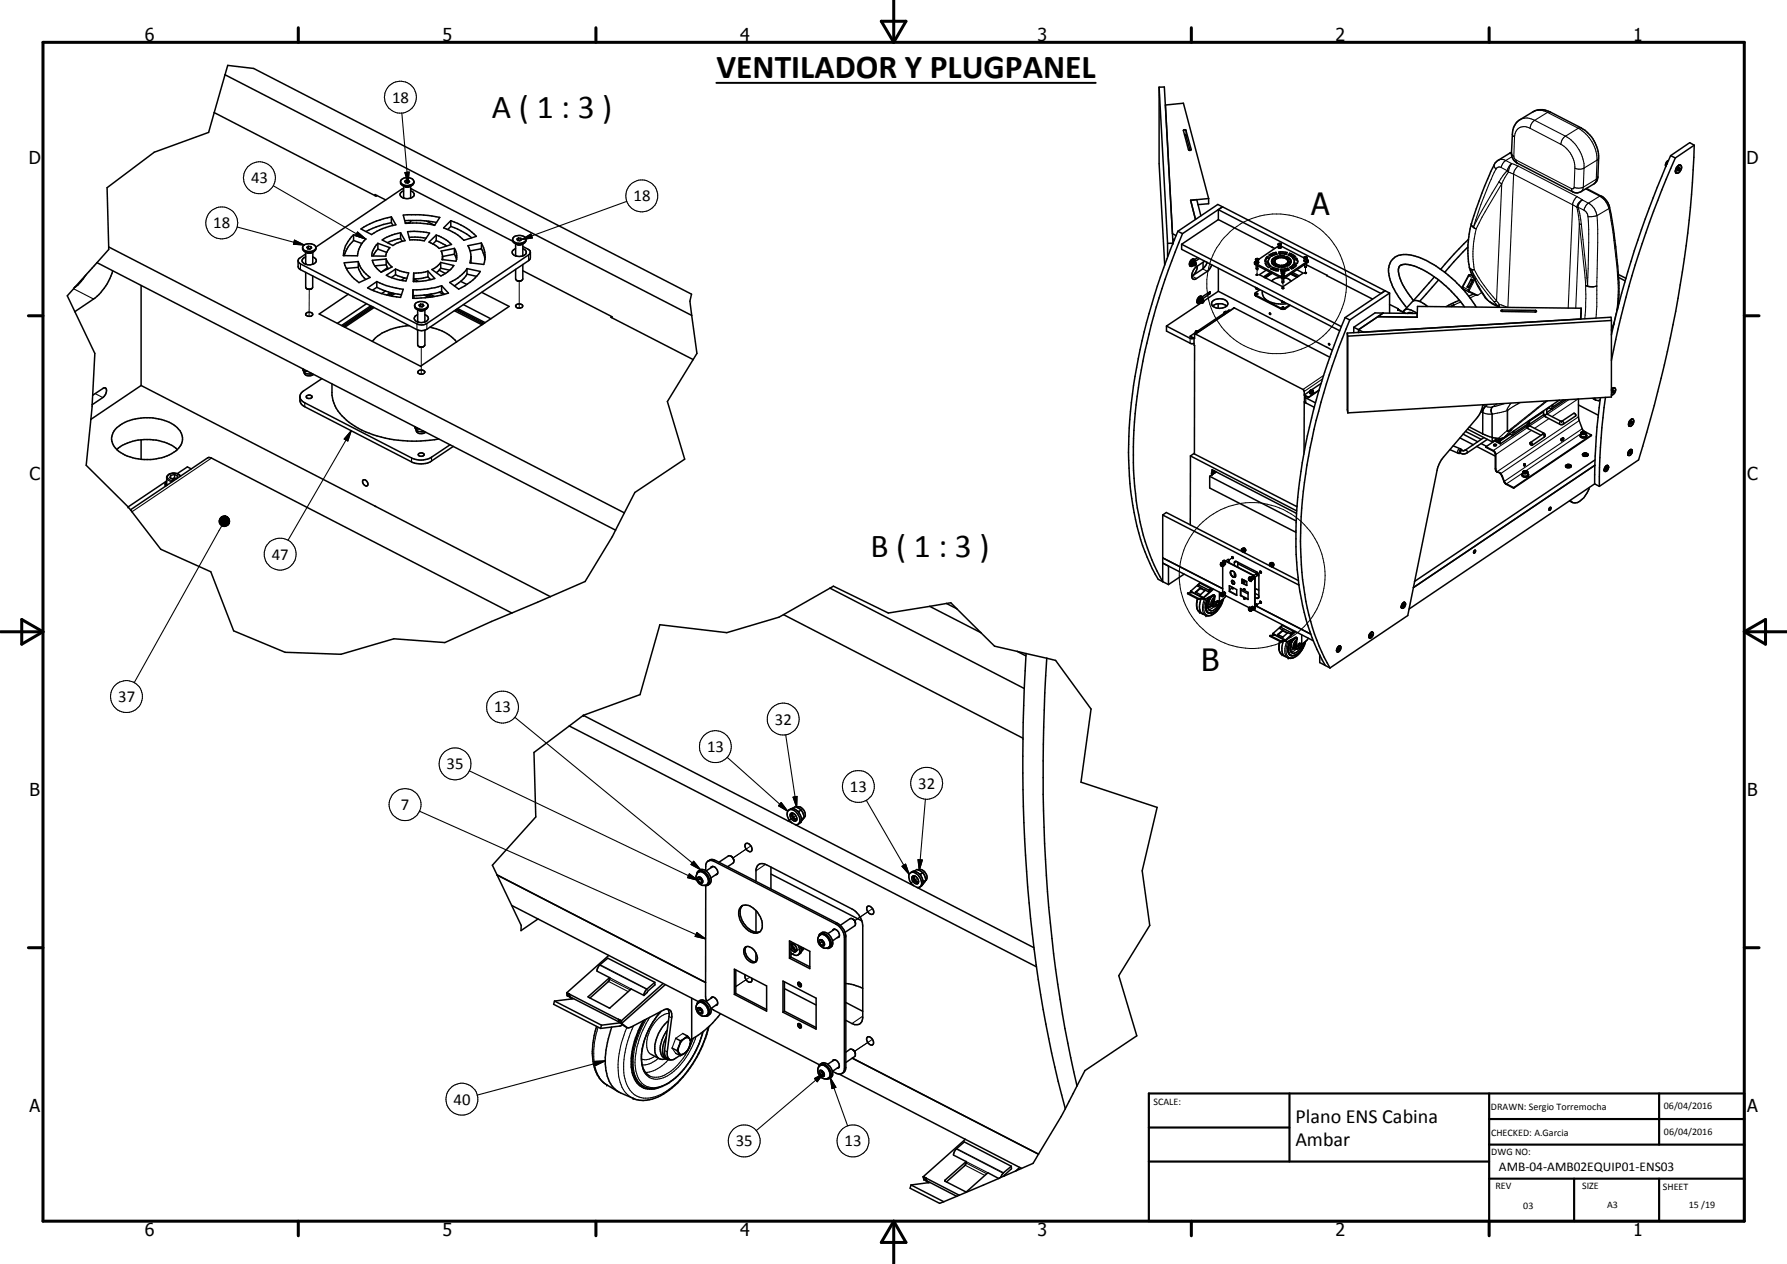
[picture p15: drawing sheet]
<svg xmlns="http://www.w3.org/2000/svg" width="420mm" height="297mm" viewBox="0 0 420 297" stroke-linecap="round" stroke-linejoin="round" font-family="sans-serif">
<defs><g id="words">
<g font-size="7.9">
<text x="168.5" y="18.4">VENTILADOR Y PLUGPANEL</text>
<text x="115.6" y="27.7">A ( 1 : 3 )</text>
<text x="204.7" y="131">B ( 1 : 3 )</text>
</g>
<g font-size="7.2">
<text x="308.3" y="50.6">A</text>
<text x="282.4" y="157.7">B</text>
</g>
<g font-size="4.7">
<text x="304.6" y="263.9">Plano ENS Cabina</text>
<text x="304.6" y="269.3">Ambar</text>
</g>
<g font-size="4.2">
<text x="34" y="9.6">6</text>
<text x="104" y="9.6">5</text>
<text x="174" y="9.6">4</text>
<text x="244" y="9.6">3</text>
<text x="314" y="9.6">2</text>
<text x="384" y="9.6">1</text>
<text x="6.8" y="38.7">D</text>
<text x="410.6" y="38.7">D</text>
<text x="7" y="112.9">C</text>
<text x="410.8" y="112.9">C</text>
<text x="7" y="187.1">B</text>
<text x="410.8" y="187.1">B</text>
<text x="7" y="261.4">A</text>
<text x="410.8" y="261.4">A</text>
<text x="34" y="290.4">6</text>
<text x="104" y="290.4">5</text>
<text x="174" y="290.4">4</text>
<text x="244" y="290.4">3</text>
<text x="314" y="290.4">2</text>
<text x="384" y="290.4">1</text>
</g>
<g font-size="3.9">
<text x="92.2" y="24.1">18</text>
<text x="59" y="43.1">43</text>
<text x="148.9" y="47.3">18</text>
<text x="50.2" y="53.7">18</text>
<text x="63.9" y="131.5">47</text>
<text x="27.8" y="165">37</text>
<text x="116.2" y="167.4">13</text>
<text x="182.2" y="170.3">32</text>
<text x="166.2" y="176.7">13</text>
<text x="105" y="180.8">35</text>
<text x="215.9" y="185.3">32</text>
<text x="94.3" y="190.3">7</text>
<text x="199.8" y="186.1">13</text>
<text x="106.6" y="259.6">40</text>
<text x="173" y="269.4">35</text>
<text x="198.6" y="269.4">13</text>
</g>
<text font-size="3.1" x="352.4" y="275.1">AMB-04-AMB02EQUIP01-ENS03</text>
<g font-size="2.4">
<text x="271.2" y="259.7">SCALE:</text>
<text x="350.6" y="260.8">DRAWN: Sergio Torremocha</text>
<text x="391.2" y="260.6">06/04/2016</text>
<text x="350.6" y="267">CHECKED: A.Garcia</text>
<text x="391.2" y="266.7">06/04/2016</text>
<text x="350.6" y="271.4">DWG NO:</text>
<text x="351.6" y="279.3">REV</text>
<text x="372" y="279.4">SIZE</text>
<text x="391" y="279.6">SHEET</text>
<text x="358.1" y="284.1">03</text>
<text x="377.9" y="283.8">A3</text>
<text x="397.1" y="283.8">15 /19</text>
</g>
</g></defs>
<g fill="none" stroke="#000" stroke-width=".24">
<path d="M72.7 68v6.3M97.4 65.5v.7M97.4 69.5v.6M122.1 66.1v6.3M295.6 63.2v1.5M301.3 62.7v.1M301.3 63.6v.1M301.7 66.4v1.4M306.9 62.8v1.5M99 81.6v6.3M289.9 138l-.8 .6 .6-.4M289.9 130.9l-.9 .7 .2-.2"/>
<path d="M292.4 129.3l-.5 .3 .4-.3M292.4 136.4l-.3 .2 .2-.2M292.7 136.4l-.6 .5M296.5 134.4l-.9 .6 .7-.5M299 132.7l-.5 .3 .4-.2M296.5 141.4l-.9 .7 .7-.5M175.5 199.5l-2.2 1.5M176.6 198.8l-4.3 2.8M187.1 191.6l-1.9 1.3 1.6-1M205.1 213.5l-4.2 2.9 1-.6M215.7 206.4l-1.8 1.2M176.3 229.7l-3.3 2.2 2.5-1.7"/>
<path d="M187.1 222.4l-1.1 .7M188.6 222.6l-2.6 1.8M205.1 244.2l-4.2 2.9 3.2-2.2"/>
<circle cx="300.2" cy="66.7" r="16.4"/>
<circle cx="294.4" cy="135.3" r="17.1"/>
</g>
<g fill="none" stroke="#000" stroke-width=".35">
<path d="M52.9 17.6l.6-2.2 6.1 .7 103 53-.4 1.7 .4 3.3M52.9 17.6l-2.5 8.9M52.9 17.6l109.7 56.5M50.4 26.5l-1.3 4.6-12.8 4.7-11.1 8.3 .4 13.9M50.4 26.5l38 19.6 .2-.2M272.5 20.5l1.3-.1 2 36.7-1.3 .1M272.5 20.5v18l1.3 23.8M272.5 20.5l2 36.7M278.2 30.6h.6l1.3 4.5-.3 .2-.4-.1zM278.5 31.7h.3l1 3.6M355.4 35.8l-3.2 1.9a6.8 6.8 0 0 0-2 3.5l-1.1 2.5a60 60 0 0 0-3.7 11.3 16.7 16.7 0 0 0 .8 9.9M356.6 28.7l3.8-2.4a4 4 0 0 1 4.1 0l7.3 3.8a8.2 8.2 0 0 1 4.1 7l-.2 4.5-.3 1.1-.6 .5-3.1 1.8-.8 .3-1.1-.2-13-6.7a2.5 2.5 0 0 1-1.4-2.4l.3-5.5z"/>
<path d="M392 38.3l-.1 .4M392.3 37.7a1.11 1.11 0 0 0-.6 1.4M392.8 36.6l1.1 .5M392.8 36.6a226.2 226.2 0 0 0-13.9 42.1M393.9 37.1a220.6 220.6 0 0 0-15 47.6M394.5 39.1l.6-.2a1.18 1.18 0 0 1-.9 1.8 1.08 1.08 0 0 1 .3-1.6zM394.6 39.9h-.2M394.6 39.9l.3 .1M394.8 38.8a1.45 1.45 0 0 0-.7 1.9h.3M394.8 38.8l.5 .2M394.8 38.8l.4 .1M395 39.6l-.1-.2-.4 .2-.1 .4 .1 .2 .4-.2"/>
<path d="M395 39.6l-.3-.1-.1 .4M395 39.6l-.1 .4M398.3 34.1l-1-.6-4.5 3.1M398.3 34.1a282.4 282.4 0 0 1-13 74l-9.3 6.2M398.3 34.1l-4.4 3M25.6 58v.6l-2.8 3.1M25.6 58l121.2 62.5M71.2 58.3a1.83 1.83 0 0 0 3 0 1.22 1.22 0 0 0-1.6-1 1.06 1.06 0 0 0-1.3 .5 1.06 1.06 0 0 0 .3 1.3M71.6 59.1a1.59 1.59 0 0 0 2.2 0M71.9 59.2l.1 2.9M71.9 59.7l-1.6 1-.2 .6M72.5 57.9l-.4 .2 .2 .4h.6l.4-.2-.2-.3"/>
<path d="M72.5 58.4l-.1 .1M72.5 57.9v.5M72.5 58.4l.5 .1M72.5 57.9l.6 .1M73.1 58v.4M73.6 59.2l-.1 2.9M74.3 58.2a1.38 1.38 0 0 1-1.9 1.2l-.8-.3M82.6 55.7l.5-.5 2.9 1a5.9 5.9 0 0 0-1.9 3.9h-3.4a6.7 6.7 0 0 1 1.9-4.4zM83.1 55.2v1.3M83.1 56.5l2 .7M83.1 56.5l-1.2 1.5-1 2.1M84.9 53.8a19.6 19.6 0 0 1 7.1-2.8l1.1 1.8-3.2 .9-2.5 1.4z"/>
<path d="M88.2 46v-.3l2.5 1.3M88.8 57.2l2.9 1-.9 1.3-.1 .7h-3.3l.3-1.4zM88.8 57.2v1.3M88.8 58.5l2.1 .8M88.8 58.5l-1.1 1.7M89.9 56.4l2.2-1.2 2.1-.5 1 1.9-2 .6-.8 .5zM92 51v1.3M92 52.3l.4 .7M92 52.3l-2.7 .7-3.2 1.4M94.2 54.7v1.3M94.2 56l.4 .7M94.2 56l-3.1 1"/>
<path d="M94.2 42.7a1.58 1.58 0 0 0 2 .9l.7-.3 .4-.5M94.6 43.6a1.69 1.69 0 0 0 2.7-.5 1.24 1.24 0 0 0-1.7-1.4 1.09 1.09 0 0 0-1.2 .5 1.09 1.09 0 0 0 0 1.2l1 .4 1.2-.1M94.8 50.5h3.9l4.7 .6-1.2 1.9-3.4-.5h-3.5zM94.9 44.3l-20.7 13.8M94.9 44.9a.83 .83 0 0 0-.9 .8 .83 .83 0 0 0 .8 .8 2.02 2.02 0 0 0 2.6-.7l-.3-.7-.5-.2M94.9 43.7v2.9M95.2 51.9l3.8-.1 3.6 .5M95.3 52.4l.3 .1M95.5 42.3l-.3 .3 .1 .3 .6 .1 .4-.3-.2-.3M95.5 42.8v.1M95.5 42.3v.5M95.5 42.8l.5 .1"/>
<path d="M95.5 42.3l.6 .1M95.8 54.4h3l2.2 .4-1.2 1.8-3.5-.2zM96.1 42.4v.4M96.2 55.8l4 .2M96.6 51.8l-.3 .5-1 .1M96.6 44.3l24 12.4M96.6 43.7l-.1 2.9M100.3 51.9l1.9 1.1M100.9 56.9l1.7-1.7 2.2 1.1 1.4 1.1-3 1-1-.9zM102.6 55.2v1.4M102.6 56.6l2.4 1.2M102.6 56.6l-.8 .7"/>
<path d="M106 51.9l-1.7 1.7a12.1 12.1 0 0 1 4.8 2.9M106 53.2l-.7 .7M106 51.9v1.3M106 51.9a14.9 14.9 0 0 1 6 3.6l-2.9 1M106 53.2l2.4 1 2.5 1.7M106.8 58.4l-3.1 .6 .3 1v1M106.8 58.4a3.5 3.5 0 0 1 .5 2.6M106.8 58.4v1.3M106.8 59.7l.5 1.3M106.8 59.7l-2.8 .6M109 56.4l.1 .1M110 57.7l3.2-.6a6.1 6.1 0 0 1 .5 5l-3.2-.3 .2-2.1z"/>
<path d="M113 58.5l.3 .1M113.2 58.5l-2.7 .5M113.2 57.1v1.4M113.2 58.5l.6 1.4 .2 1.1M120.5 56.3l.1 .4M121 57.1l.9 .5 .6-.1 .6-.4M121.2 57.3l.1 2.9M121.2 58.5a.88 .88 0 0 0-.8 1 .88 .88 0 0 0 1.1 .7l.6 .1a1.24 1.24 0 0 0 1.6-1.3l-.8-.5M121.9 55.9l-.4 .3 .2 .3 .5 .1 .4-.3-.1-.3M121.9 56.4l-.1 .1M121.9 55.9v.5M121.9 56.4l.5 .1"/>
<path d="M121.9 55.9l.6 .1M122.5 56v.4M122.9 57.3l-.1 2.9M122.9 57.9l1.2 .6a.72 .72 0 0 1 .6 .7 .72 .72 0 0 1-.4 .7l-23.9 16.1a2.68 2.68 0 0 1-2.4 .1l-27.4-14.1-.4-.4-.1-.3M123.6 56.4a1.87 1.87 0 0 1-3.1-.1 1.83 1.83 0 0 1 2.8-.6 1.05 1.05 0 0 1 .2 1.2 1.05 1.05 0 0 1-1.1 .5l-1.2-.1-.6-.6M124.7 59.3v1.3l-.4 .7-24.4 16.3M274.5 57.2v3.1M275.7 56.1l.4 .2M276.9 54.4a136.8 136.8 0 0 0-11.6 51.9 62.8 62.8 0 0 0 5.6 27.3l1.4 2.5 1.1 .6M276.9 54.4l1.1 .5M277.8 57.4v1.2l37.2 19.1M277.8 57.4l37.6 19.4"/>
<path d="M278 54.9a141.7 141.7 0 0 0-11.5 48.2 65.8 65.8 0 0 0 4.9 29.8l2 3.8M279.9 47.1l1.2 4.5M279.9 47.1l1.5-.2 1 3.8M284.2 46.7l-6-22.4-4.2 .4 1.7 30.2 .8 .5M284.2 46.7v1.2l-2.6 .2M284.2 46.7l-4.3 .4M286.5 49.3l38.2 19.7 1-.7M286.5 49.3v2.3M286.5 51.6l12.7 6.6M286.5 51.6l-8.7 5.8M287.4 48.6l-1.1-.6-9.4 6.4M287.4 48.6l-9.4 6.3"/>
<path d="M287.4 48.6l38.3 19.7M287.4 48.6l-.9 .7M298.4 59.9l1.6-.6 .3 .4-1.4 .5zM299.1 58.2l.6 .2M300 59.3v.3M300 59.6l.1 .2M300 59.6l-1.3 .5M300.5 57.4l.5-.2 .2 .2M300.5 57.4h.1M300.5 57.4l.1 .1M300.5 57.4l.1 .2M300.6 57.5h.5"/>
<path d="M300.6 57.6l.2 .1M300.7 57.7v.6M300.7 59.2l2 .2-.3 .3-1.6-.1zM300.7 57.9l-.2 .3 .4 .1 .3-.1 .1-.2-.2-.1M300.7 57.8l-4.8 3.2M300.8 59.5l1.7 .1M300.8 59.6h.2M300.8 57.7h.2M300.8 57.4h.1M300.8 57.3v.1M300.8 57.3h.2M301 59.6h-.1"/>
<path d="M301 57.3l-.1 .1M301.1 57.8l5.5 2.8M301.1 57.7v.6M301.1 59.5l-.1 .1M301.1 57.6l-.1 .1M301.2 57.4l-.1 .1M301.2 57.4l-.1 .2M301.9 59.5l.5 .2M303.2 59.5l1.4 .9-.7 .2-1.1-.7zM303.2 59.8l-.1 .2M303.2 59.5v.3M303.2 59.8l1.2 .7"/>
<path d="M345.1 58l-5.4 6M345.3 56.3l-3.3 3.3-3.3 3.7M373 44.3l3.8 2 1.1 1.1a5.6 5.6 0 0 1 .9 2.9l.7 4.6a77.5 77.5 0 0 1 1 16.5l-.2 1.4M393.9 40.3l.3 .4M17.5 67.6l-1.7 1.9 6.5 13.6-.5 9.8M17.7 67.4l-.2 .2M17.7 67.4h.1M20.1 64.7l-1.8 2.3-.8 .6M20.1 64.7l-2.4 2.7M22.8 61.7l-2.7 3M22.8 61.7l121.9 62.9M26.5 63.7a12.9 12.9 0 0 1-4.5 6.6l-4.4 2.9"/>
<path d="M33.2 67.1v23.5M70.1 61.3l.1 1.6 .4 .5 27.6 14.2M71.9 64l.1 3.7a1.09 1.09 0 0 0 1.3 .2M71.9 60.4a.83 .83 0 0 0-.9 .6 .83 .83 0 0 0 .6 1 2 2 0 0 0 2.8-.7 .99 .99 0 0 0-.9-.9M72 73.7a.97 .97 0 0 1 1.5 .3 .95 .95 0 0 1-1.6-.2zM72.1 67.9h.1M73.5 64.8l-.1 2.9-.7 .3-.4-.1M80.9 61.8l3.3-.3a7.1 7.1 0 0 0 2.8 3.7l-2.6 1.2a8.8 8.8 0 0 1-3.5-4.6zM84.2 61.5v1.3M84.2 62.8l.7 1.5 1.1 1.4M84.2 62.8l-2.8 .3M86.2 71.4l-6.9 4.6"/>
<path d="M86.4 67.6l2.2-1.4a19.1 19.1 0 0 0 6.2 1.8l-.6 1.9a21.2 21.2 0 0 1-7.8-2.3zM87.2 71.9l-6.9 4.6M87.4 72l-6.8 4.6M87.7 72.1l-6.9 4.7M88 72.3l-6.9 4.6M88.6 67.5l2 .9 2.2 .6M88.6 66.2v1.3M88.6 67.5l-1 .7M90.6 68.4l-.9 .6M90.8 60.9l.5 .9 .9 .9-2.6 1.3M90.8 60.9v1.3M90.8 62.2l.5 1"/>
<path d="M90.8 60.9l-3.3 .3 .6 1.2 1.5 1.6M90.8 62.2l-2.7 .3M91.1 62.9l-1.5 1.1M91.8 68.7l-.9 .6M92.1 68.8l-.8 .6M92.5 68.9l-.9 .6M92.8 69l-.8 .6M92.8 69l1.6 .3M93 63.2l1.4 .6 1.7 .3-.6 1.9-1.5-.2-2-.6M93 63.2v1.4M93 64.6l2.7 .8M93 63.2l-2.2 1.5 1.2 .5"/>
<path d="M93 64.6l-1 .6M95.2 65.3l-.9 .6M96.2 76.5a12.3 12.3 0 0 0-8.7 3.7M97.1 68.1v2M97.2 65.5l1.2 .6M97.3 64.2v1.3M97.3 65.5l-.1 .7M97.5 71.8a1.88 1.88 0 0 0 3.1 .1M97.7 71.3a1.96 1.96 0 0 1 2.9 .4 1.38 1.38 0 0 1-1.8 1.2 1.1 1.1 0 0 1-1.2-1.4zM98 72.7a1.66 1.66 0 0 0 2.1 0M98.2 74a.9 .9 0 0 0-.8 1 .9 .9 0 0 0 1.1 .7h1.1a.87 .87 0 0 0 1-.6 .87 .87 0 0 0-.5-1l-.2-.1M98.2 72.8l.1 2.9"/>
<path d="M98.2 77.6v3.6a1 1 0 0 0 1.4 .2M98.2 77.6l.9 .1 .8-.1M98.9 71.5l-.4 .2 .2 .4h.6l.3-.3-.2-.3M98.9 72l-.1 .1M98.9 71.5v.5M98.9 72l.4 .1M98.9 71.5h.5M99.4 71.5v.5M99.7 69.3l1.1 .6M99.9 72.8l-.1 2.9M99.9 77.6v3.5l-.4 .4M100.3 69.3l1 .5"/>
<path d="M100.6 63.7l-1.6 .4-1.7 .1M100.6 63.7l1.6 1.7-2.1 .6-2.9 .2 .1-2M100.6 65.1l-1.6 .3-1.7 .1M100.6 63.7v1.4M100.6 65.1l.6 .6M100.7 69.2l1 .6M101.1 76.9a10.1 10.1 0 0 1 6.2 3.5M101.1 69.1l1 .6M103.2 63.5l1.5 .8M103.3 68.7l1 .5M103.6 63l-1 1.1M103.6 61.7a4.4 4.4 0 0 1-2.1 1.6l2.2 1.6 1.1-.6"/>
<path d="M103.6 61.7v1.3M103.6 61.7l3.1 .7-.6 .8-1.3 1.1M103.6 63l2.1 .5M103.8 67.1l1.6 1.8a28 28 0 0 1-8.3 1.2v-2M103.8 67.1v1.4M103.8 68.5l.7 .7M103.8 67.1l-3.2 .8-3.5 .2M103.8 68.5l-3.2 .8-3.5 .2M104 60.7l-.1 .3 3.3 .4 .1-.4M105.7 66.4l1.9-1.1 1.5-1.2 .7-1 3.1 .7a11.8 11.8 0 0 1-5 4.1zM106.8 73l6.5 3.3M107.1 72.8l6.5 3.4"/>
<path d="M107.3 72.7l6.5 3.3M107.6 72.5l6.5 3.3M108.3 66.1l1.5 .7M109 71.6l6.4 3.3M109.8 63.1v1.3M109.8 64.4l2.2 .5M109.8 64.4l-1 1.3-2 1.5M110.7 60.3v1.5M113.3 68.7l6.4 3.3-20.8 14.1-23.9-12.3 6.9-4.7M121.2 71.8a.93 .93 0 0 1 .9-.4 .93 .93 0 0 1 .8 .6 .94 .94 0 0 1-1.7-.2zM121.2 63.3v2.2l.3 .4M121.5 65.9l.5 .2"/>
<path d="M122.6 65.9l-.4 .2M122.9 63.6l21 10.8v.3M122.9 62.1v3.4a1.01 1.01 0 0 1-1.4 .4M143.8 74.4l-.2 .1 19.4 10M162.6 74.1l1.3 9-.9 1.4M274.3 76.6v1.2l5.7 2.9h.7M274.3 76.6l5.5 2.9h.9M279.9 79l.8 .5v1.6l.2 .1-.1 25.5 24.2 12.4M280 62l.4 .4M280 62l.2 .1M280.1 62.1h.1M280.2 62.1l.2 .3"/>
<path d="M280.2 61.5l-.2 .5M280.2 61.5l.2 .1M280.4 61.6l-.2 .5M280.6 62.4h.1M280.6 62.4h-.2M280.7 60.9a1.15 1.15 0 0 0-.9 1.6l.4 .1 .3-.2M280.7 60.9l.1 .1M280.7 60.9l-.5 .2-.3 .5-.2 .6 .2 .4M280.8 62.4h-.2M280.8 61.3l-.4 .3M280.8 61.3l.2 .3M280.8 61.3h-.2l-.4 .2"/>
<path d="M281 78.5l9.2-6.2 22.5 11.6M281 61.6a.51 .51 0 0 0-.6 .7l.2 .1M281 78.4h.1M281 78.5l-.1 .1v.9l-1-.5M281 61.6l-.3 .2-.1 .6M281 61.6l.1 .2M281 78.5l25.4 13 .3 .5v.8M281.1 78.2l-.1 .3M281.1 78.1l-1.2 .9M281.2 61.8l.1 .4-.4 .2M281.2 61.8l-.3 .3v.3M281.2 61.8l-.3-.1-.3 .3v.2l.3 .2"/>
<path d="M281.3 61.9l-.3 .1v.4h.1M281.3 77.9v.1M281.5 62.6a3 3 0 0 1-1.3 2.3M281.5 77.9v.1M281.5 77.9h.2l-.3 .2-.1-.2M281.5 77.9h-.2M281.5 78v.1M281.5 78l-.2 .1M281.6 60.5l-.7 .5M281.6 77.8l-.5 .1v.5M281.6 77.8l.2 .1M281.8 70.8l.4 .4"/>
<path d="M281.8 70.8l.2 .1M281.8 70.9h.1M282 70.3l-.2 .5M282 70.3l.2 .1M282 60.7l-1 .8v-.3l-.3-.3M282 70.9l.2 .3M282.2 70.4l-.2 .5M282.3 71.2l-.5 .2-.2-.2M282.4 71.1h.2M282.4 71.1l-.2 .1M282.4 71.2l-8.1 5.4M282.6 69.7a1.08 1.08 0 0 0-1.1 1.4l.1 .1"/>
<path d="M282.6 70.1l-.4 .3M282.6 70.1l-.2-.1-.4 .3M282.6 69.8l2-1.2-.2 .5-1.7 1.1M282.6 69.8l.1 .5-.1-.2M282.6 69.8l-.2-.2a1.07 1.07 0 0 0-.8 1.6M282.8 70.4a.43 .43 0 0 0-.6 .2 .43 .43 0 0 0 .2 .5M282.8 70.4l-.4 .2v.5M282.8 70.4l.1 .1M282.9 61.6v1.5M282.9 70.7l-.1 .4M282.9 70.7h.1M283 70.6l-.4-.1-.2 .2v.3l.4 .1"/>
<path d="M283 70.6v.1M283 70.6l-.2 .1-.2 .4M283 70.7h.1M283 70.7l-.2 .4M283.2 61.4l-2.3 1.6-.6 1.1-.1 .8M283.7 61.6v.3M283.8 61.6l-.2 .6-.8 1-2.6 1.7M284.9 62.2l-.9 1.4-2.7 1.8a.65 .65 0 0 1-.7 .2 .65 .65 0 0 1-.4-.7M286.4 71.4v1M286.5 68.5l25.5 13.1M286.5 63v5.5M286.5 68.5l-3.5 2.2"/>
<path d="M286.5 71.4h.9l1 .5M286.5 71.4l-.7 .1-.7 .4M287.7 73.8l.1 .1M287.7 73.8l.1-.2-6.2 4.2M287.7 73.8v.1M288.1 73.3v.1M288.2 73.4l-.1 .1M288.2 73.3l.2 .1v.1l-.4-.1 .1-.1M288.2 73.3h-.1M288.2 73.4l.1 .1M288.2 73.3v.1M288.4 71.9a1.03 1.03 0 0 0 .1-1.1 1.03 1.03 0 0 0-1-.5 2.01 2.01 0 0 0-2.7 1l.1 .2a1.49 1.49 0 0 0 1.5 .9"/>
<path d="M288.4 71.9a2.24 2.24 0 0 1-2 .5M288.4 73.2l-.5 .1v.5M288.4 73.2l.2 .2M289.2 73l-.2-.1-.6 .3M295.1 69.3l.2 .3 6 3h.7l1.3-.8M295.1 69.2l6 3.2h.9l1.2-.7M295.2 61.1l.5 .1v.7M295.2 61.1l.1 .1M295.3 67.8h.4M295.3 67.6l.2 .3h.3M295.3 67.6h.1M295.3 67.6h-.1l.1 .1"/>
<path d="M295.3 61.5l-.1 .2 .2 .2 .5-.1v-.2l-.2-.1M295.3 64.6h.4zM295.3 62.3v.8l.3 .1M295.3 67.6l.2 .1M295.3 61.3l-.3 .3v.5l6.4 3.3M295.3 61.2l.1 .7M295.4 69v.1M295.4 63.2h.1M295.5 69l.2 .1h-.2zM295.5 60.9l.2 .1h-.2zM295.5 61h.1M295.5 60.9v.1"/>
<path d="M295.7 63.2h-.2M295.7 63.2h-.1M295.7 67.8h.1M295.7 62.5v.7M295.9 61.1l-.2 .2-.4-.1M295.9 61h.1M295.9 61l-.3-.3-.4 .2v.2M295.9 61l-.3 .3-.3-.1M296.2 68.1l-1.1 .7v.4M296.8 68.4a2.52 2.52 0 0 0 2 2.6l1.8 .4h2M297.5 61.8l.7-.1 .7 .9-.6 .3zM298 60.3l-.6 1.1h.8l.2-.7"/>
<path d="M298 60.3l.6 .2-.2 .2M298 60.3v.3M298 60.6l.4 .1M298 60.6l-.5 .8M298.2 61.7v.3M298.2 62l.4 .7M298.2 62l-.6 .1M298.5 73.6l.2 .3-.2-.1zM298.7 64l-1.6 1.1M298.9 64.1l-1.6 1.1M299 61.6h.8l.2 .4-.5 .3zM299 63.3l.8 .2"/>
<path d="M299.1 64.2l-1.7 1M299.2 62.8l-.5 .4 .3 .1M299.2 63.1l-.2 .2M299.2 62.8l1.5 .4-.2 .5-.7-.2M299.2 62.8v.3M299.2 63.1l1.4 .4M299.3 61l-.3 .4M299.3 60.7v.3M299.3 60.7l.6 .3-.1 .4h-.9zM299.3 61l.5 .2M299.5 60.6l1-.4 .3 .4a1.14 1.14 0 0 1-1.3 0zM299.7 63.3l-.2 .2"/>
<path d="M299.8 61.6v.3M299.8 61.9l.1 .2M299.8 61.9l-.7 .1M299.8 62.1l-.3 .2M300 63.4l-.2 .1M300 62.6l.5 .1M300 63.4l-.1 .1M300.1 63.5l-.2 .1M300.2 63.5l-.2 .1M300.3 62.1l-.5 .4 .2 .1M300.3 62.1l.6 .3-.1 .4-.3-.1M300.3 62.1v.3"/>
<path d="M300.3 62.4l.6 .3M300.3 62.4l-.3 .2M300.5 60.2v.3M300.5 60.5l.1 .1M300.5 60.5l-.7 .2M300.8 62.6l-.2 .1M300.9 60.1l1.2 .1-.3 .4h-.8zM301 65.2l-1 .2-1 .6M301 60.4l.9 .1M301.2 62.4v.4M301.3 64.1l.2 .3 .4-.1M301.3 70.7l.1 .2h.4"/>
<path d="M301.4 70.7v.3M301.4 65.4h.4M301.4 71h.1M301.4 70.8h.1M301.4 67.7h.4M301.4 64.3v.7M301.4 65.4l.1 .9M301.4 67.7h.1M301.4 64.6l-.1 .2 .1 .2M301.5 72.2l.3-.1v.2zM301.5 66.3l.1 .1M301.5 66.3h.3"/>
<path d="M301.6 64.2h.1M301.6 64.1h.1M301.6 64.1v.1M301.6 64.1l.1 .1M301.7 66.3v.1M301.7 64.1v.1M301.7 64.1h.1M301.8 64.3v.7M301.8 65.4l-.1 .9M301.8 67.7h.1M301.8 63.5l.2 .2M301.8 64.6l.2 .2-.1 .2h-.5"/>
<path d="M301.9 71h-.5M301.9 63.5l.3 .2M301.9 64.3h-.4M302 62.5l-.8 .2 .3 .1M302 62.2l-.8 .2M302 64.2a.38 .38 0 0 0-.3-.3 .38 .38 0 0 0-.4 .2l.4 .3 .2-.1M302 62.2v.3M302 62.2l.4 .5-1.2 .1v-.4M302 62.5l.2 .2M302 63.5l.2 .1M302 64.1v.1M302 64.2l-.1 .1"/>
<path d="M302.1 63.5l.2 .1M302.1 65.3l.9 .3 .6 .5M302.2 62.1l.5-.3 .7 .1-.7 .6zM302.5 60.6l.5 .3M302.5 60.3l.8 .5-.7 .2-.3-.3M302.5 60.3l-.5 .4h.3M302.5 60.3v.3M302.5 60.6l-.2 .1M302.6 62.2l.4 .2M302.6 63.4l.2 .1M302.7 62.1l-.2 .3M302.7 61.8v.3"/>
<path d="M302.7 62.1l.5 .1M302.8 63v.4M302.8 63l.3 .4-1.1 .3M302.8 63.4l.1 .1M302.8 63l-1.6 .2v.5h.8M302.8 63.4l-1.6 .2M303.2 62.9l.9-.8 .7 .2-1.1 .9zM303.4 61l-.7 .1 .1 .5 .7 .1 .1-.2M303.4 64.4l1.6 .8M303.4 61l.2 .5M303.4 61v.3M303.4 61.3l.1 .2"/>
<path d="M303.4 61.3l-.6 .2M303.5 64.3l1.5 .8M303.5 61.5l.1 .1M303.6 64.3l1.4 .8M303.6 64.3l1.5 .7M303.8 62.8l.3 .2M303.9 64.1l1.5 .7M304.1 62.1v.3M304.1 62.4l.5 .1M304.1 62.4l-.7 .6M304.3 61.6v.2M304.9 61v.1"/>
<path d="M304.9 60.7l-.7 .2 .1 .9M304.9 61l-.6 .1M304.9 60.7v.3M304.9 60.7l.2 .7-.1 .5-.7-.1M304.9 61l.2 .6M304.9 63.4l1.5 .8-4.8 3.2-5.5-2.8 1.6-1.1M306.6 60.5l.1 .2M306.7 60.7h.5l-.1 .7M306.8 60.7v.7M306.8 62.1l.1 .7M306.8 61l-.2 .3 .5 .1M306.8 64.1l.4 .1-.3 .1z"/>
<path d="M306.8 62.7l.1 .1M306.9 60.6h.1M306.9 60.5h.1M306.9 60.5v.1M307 60.5v.1M307.1 62.7l-.2 .1M307.1 62.7l-.1 .1M307.2 62.2l4.8 2.5M307.2 60.9l.3 .2v.6l-5.7 3.7M307.2 61.9l-.1 .8M307.2 61l.2 .3-.3 .1M307.2 60.7h-.5"/>
<path d="M307.3 60.5l-.1 .2h-.4M307.3 60.5l-.5-.2-.2 .2 .1 .2M307.3 60.5v.1M307.5 61.3l-5.7 3.9-.4-.1-6.4-3.4M312 64.7v.1M312 64.7l10.7 5.6M315.4 76.8a135.8 135.8 0 0 0-10.7 47.9 64.6 64.6 0 0 0 5 27.9l.6 1.3M316.3 74.6l1.1 .6M316.3 74.6l-.9 2.2M316.8 78.3v18l.1 .7M316.8 78.3l.1 .7M316.9 79v18"/>
<path d="M317.4 75.2a136.8 136.8 0 0 0-11.6 52 61.2 61.2 0 0 0 5.6 27.3l1.3 2.5M318.3 76.9l1.1 .6M318.3 76.9v1.3M319.4 77.5v.6M319.4 77.5l1.1 .6M325.2 73.6l-1.9-.1-5 3.4M325.2 73.6l-5.8 3.9M325.2 73.6l-1.2 .8 9.2 .1M325.2 73.6l8 .1M325.7 68.3l1 .6M325.7 68.3l-9.4 6.3M326.7 68.9v4.7"/>
<path d="M326.7 68.9l-9.3 6.3M326.7 71.5l2 1 .1 .3M328.7 72.6v.3M328.7 72.7l-.1 .2 .2-.1M328.8 72.8l1.8 .9M329.8 73.3a1.37 1.37 0 0 1 2-.4l1.4 .8M330.1 72.9l-.1 .4M332.1 73.7l-.7-.2-.4 .2 .2-.3 1.1 .3M333.2 73.7v.8M335.6 72a4 4 0 0 0-3.3-1.3l-2.1 2.2M337.3 65.1l-5 5.5M338.2 65.8l-4.4 5"/>
<path d="M343.1 70.6l-3.1 1.5M343.2 70.6a25.5 25.5 0 0 0-11.6-8.3l-.3-.1a1.74 1.74 0 0 0-2.5 1 12.7 12.7 0 0 0 3.3 7.1l.3 .4M343.2 70.6l1.1 1.5M345 67.4l.4 .2M345 67.4l.1-.1 .3 .2M345.3 68.5h.1M345.3 68.5l1.8 .9M345.4 67.5v.1M345.9 65.6l-.9 1.8M345.9 65.6l.3 .4M345.9 65.6l.4 .2M346.2 64.8l-.8-.2-1.6 2.9 .1 .3 1.4 .7"/>
<path d="M346.2 66l-.8 1.5M346.3 65.8l-.9 1.8M346.3 65.8l-.1 .2M346.4 69.1l-1.1 .5M347.1 72.1a30.1 30.1 0 0 0-13.5-11.6 6.3 6.3 0 0 0-5.4-.2 3.9 3.9 0 0 0-1.6 4.4l.3 1.2a18.9 18.9 0 0 0 3.8 6.4M347.5 67.3l1.8 2.8M350.8 71.4l1.7 .8M353 72.9h8l.3 .3-.3 .1-7.9-.1zM371.8 72.4l-38.5-.4-.1 2.5M371.8 72.4l-.1 2.6M371.8 72.4l-.2 2.6M378.9 75.3l-.1-.8-62 3.8"/>
<path d="M378.9 75.3v18l-62 3.7M378.9 75.3l-62 3.7M379.5 76l-.6 1.6M380.5 64.5l1.8 .9M380.6 65.2l1.5 .8M21.4 98.6l-1.1 10.7 9.8 9.8M21.7 95.1l-.3 3.5M21.8 92.9l2.4-1.6a.58 .58 0 0 1 .8 0 .58 .58 0 0 1 0 .8l-.7 1.2-2.6 1.8M21.8 92.9l-.1 2.2M33.2 90.6l96.2 49.6M33.2 90.6l-11.8 8M70.5 93.3l.2 .6 1 .8 25.1 12.9a4.9 4.9 0 0 0 4.7-.2l4.3-2.9"/>
<path d="M71.2 86.7l.4 .3M71.2 86.7l.3 .8M71.5 87.5a1.21 1.21 0 0 0 2.1 .6l.1-.1M71.5 87.5l.2 .2M71.6 87l.2 .2M71.6 87.1l.1 .1M71.7 87.7l.7 .2 .8-.1M71.7 87.2h.1M71.7 87.2v.5M71.8 87.2h.5M72.1 93a.78 .78 0 0 1 1.3 .4l-.4 .2h-.6l-.3-.1zM73.2 87.7v.1"/>
<path d="M73.4 87.8h-.2M75.7 89l-4.8 3.3a2.04 2.04 0 0 0-.3 2.1l.3 .6 .8 .6 25.1 12.9a5.1 5.1 0 0 0 4.7-.2l5.1-3.4M78.1 90.2a9 9 0 0 0 1.3 6.4 18.7 18.7 0 0 0 12.2 6.6 32.8 32.8 0 0 0 11.6 0M98.4 87.1a.89 .89 0 0 1 1.5 .4 1.03 1.03 0 0 1-1.7 0zM98.5 81.4l.1 .1M98.6 81.5h.9M163 84.5l-6.1 9.9 4.1 13.5-11.7 7.8-4.6 8.9M306.7 92.8l1 .5M306.7 94.4l.3 .3 2 1M306.7 94.5v-.1l-.1 11.9M306.8 94.5h-.1M306.8 93v.3l2.5 1.4"/>
<path d="M307.7 93.4l-1-.4v1.5M307.7 93.3v.1M308 92.1l-.1 .1a.5 .5 0 0 0 .4 .4 .5 .5 0 0 0 .6-.3M308 91.9l-1.3 .9M308.2 91.7l.1 .3 .3-.1M308.2 91.7h.2M308.2 91.7v.2M308.4 91.6l.4 .2v.5l-.4 .2-.5-.3M308.4 91.6l-.4 .2v.4l.6 .2M308.4 91.7l.2 .2M308.4 91.9h.1M308.4 91.7v.2"/>
<path d="M308.4 91.9h-.1M308.8 92.1l.1 .2M308.8 92.3l-.1 .1M308.9 92.2l-.1 .1M310.1 91.7l-2.4 1.7M310.2 91.7l-2.5 1.6M310.6 90.1l-2.2 1.5M311.9 81.6l1.4 .7M312.4 80.8h.2v.3zM312.5 80.7h.1M348.7 95.1l-.2 .9-.8 1.7-8.3 9.7-1.3 2.3-7.1 35-18.3 12.3M358.8 99.3l.5 .3"/>
<path d="M359.3 99v.6M359.3 99.6l-3.3 2.2v-.5M359.6 99.7v.4l3.4 1.7 .3 .4-.3 .5-2.8 1.9M359.6 98.8v.9M359.6 99.7l-3.9 2.7M362.9 96.7l-3.3 2.2M362.9 96.6l.1 .9M362.9 96.6l-3.3 2.2M363 97.5l-3.4 2.2M363.7 96.1v1.2l3.4 1.7 2.9-1.8 .4 .1 .1 .4-2.9 2-.7 .1-3.6-1.9-.3-.4M364.1 95.8l.8 .4M364.2 95.8l-.5 .4 .5-.4"/>
<path d="M364.9 96.1l-1.2 .8M364.9 95.2v1M366.6 94l-13 8.8a4.3 4.3 0 0 1-2.8 0M367.6 94l-2.5 1.6v-.5M368.2 94l-3.3 2.2M371.1 95.2l4.7 2.4M371.1 93.8v4.2l.2 .8 .9 2.3 2 1.1M374.6 93.6l.5 .4M375 93.5l.1 .5M375.1 94l.7 .1 .4-.1M376.3 93.5a142.7 142.7 0 0 0-1.4 20.2M377.5 93.4a145.4 145.4 0 0 0-1.5 20.9"/>
<path d="M378.9 92.8h.1M379.1 92.1h.1M379.1 92.1l.3 .1M379.2 91.8l-.2 .4 .2 .1 .2-.1M379.2 91.8l.2-.1 .1 .2M379.2 91.8l-.1 .3M379.3 91.2a.5 .5 0 0 1 .5 .2 .5 .5 0 0 1 0 .6l-.5 .7-.4 .1M379.3 91.7l.2 .2M379.5 91.9l-.1 .3M379.6 91.2h-.5l-.2 .3M379.7 91.2l-.4 .1-.4 .4M382.9 99.9l.3 .3-.1-.1"/>
<path d="M383.4 99.4h.1M383.4 99.4l.3 .1M383.5 99.1l-.1 .3M383.5 98.6a1.08 1.08 0 0 0-.4 1.5M383.5 98.6h.5M383.6 99.1l.2 .1M383.8 99.2l-.1-.1-.3 .1v.5l.3-.2M383.8 99.2l-.1 .3M383.9 98.6a1.31 1.31 0 0 0-.8 1.5M384 98.6a1.04 1.04 0 0 1-.8 1.5h-.1M27.5 100.5a12 12 0 0 1 11.1-1.7 5.1 5.1 0 0 1 4.3 4.5 5 5 0 0 1-3.6 3.8 12.5 12.5 0 0 1-11.4-1.1 3.4 3.4 0 0 1-.4-5.5zM30.1 119.1l.6 .7"/>
<path d="M30.7 119.8l7.1 9.3 11.8 5.3 5.3 13.9 12.1 5 13.2 .5 12.4-3.7 12 .9 15.7-6.9M30.7 119.8l18.1-12.2h.7l70.8 36.5M33.2 103.4v4.5M33.2 103.4a11.2 11.2 0 0 1 8.5 2.3M33.2 103.4a9.6 9.6 0 0 0-5.7 2.3M38.9 113.8l.1 .4M38.9 114.3v-.2a1.02 1.02 0 0 1 .3-1.1l-9.1 6.1M40.1 111.7v.7M41.1 111.5l.7 .4-.2 .5-.9 .2-.7-.3 .1-.6M41.1 111.5l-1 .2M41.1 112.3l.2 .2M41.1 111.5v.8"/>
<path d="M41.1 112.3l-.7 .2M42.4 111.9a2.09 2.09 0 0 0-3.2 .1l.1 2M45 110.2l-.9-.5-2.4 1.6M85.4 112.8a.92 .92 0 0 1 .9 .4 .92 .92 0 0 1 0 1 .93 .93 0 0 1-.9-1.4zM97.5 100.2l.4 .4 .8 .2M97.5 100.3l.5 1M97.9 101.1a1.29 1.29 0 0 0 2.2 .5M98 100.6v.2M98 101.3l1.1 .2 .6-.1M98 100.8h.2M98 100.8v.5M98.5 106.6a.81 .81 0 0 1 1.2 .3 .78 .78 0 0 1-1.3-.2z"/>
<path d="M99.5 101.3v.1M279.9 107.1v16.3M279.9 107.1l25 13M280.8 106.5l-.9 .6M284.4 111.9v2.8l20.3 10.4M284.4 111.9l20.3 10.5M284.9 111h.3l.2 .3v-.3M284.9 111.1l.1 .4M284.9 111l.2 .1M284.9 111.2h.2M284.9 111.3l.3 .1M285 110.4l.9 .5-1.5 1"/>
<path d="M285 110.4l19.8 10.2M285 110.4l-.1 .6M285 111.2v.3M285.1 111.1l.2 .2M285.1 111.2l.2 .2M285.2 110.7l.5 .4M285.5 111l-.2-.2-.2 .1 .3 .1M285.5 111l.2 .1M285.5 111h-.1M285.8 111l-.5-.3-.4 .4M340.9 105.7l1.9 .8h.5M341.7 104.8l1.6 .7 .3 .3"/>
<path d="M343.3 102.9l3.1 1.6M344 102l3.4 1.8M344.6 101.4l3.7 1.9M345 100.8l5.8 3M345.5 100.3l3.1 1.7 2.2 .8M347.2 104.9l4.4 2.3M348.2 104.2l1.3 .7M348.9 102.8l-4.4 3h-1.1l-.3 .5a1.39 1.39 0 0 0 1.9 .1l4.7-3.1M349.4 105l1.8 1.1 .4 .5v3.5a1.09 1.09 0 0 0 1.1 1.1l.6 .8a2.45 2.45 0 0 0 .9 1.7l1.7 .9M349.4 105l1.9 1 .4 .6v3.8l.2 .5M350.8 102.8v1M351 103.8h.1"/>
<path d="M351.2 104.7h.6M351.2 104.5l.4-.1 .3 .2-.5 .2zM351.6 103.5l-2.2 1.5M351.6 103.3v.4l1.2 .6M351.7 103.3v.4M352.1 103l-1.3 .8M352.1 110.9v.1M352.2 103.5l.2 .1M352.2 103.5l.3 .3M352.4 103.6h.1M352.4 103.1v.5M352.4 103.4l-.2 .1"/>
<path d="M352.4 103.2l-.7 .5M352.5 111l.5 .7 .9 1.9 2 1.1M352.5 103.1v.7M352.6 103.6v.5l-.9-.4M352.8 103.5v.8M352.8 103.3l.2 .1M352.8 103.2l.2 .1M353 103.3v.1M353.4 103l-.4 .3M354.9 101.9l.8 .5M355 102l-2 1.4M355 102l-2.5 1.8"/>
<path d="M355.7 102.3l-2.9 2M355.7 101.4v1M355.9 114.6v.1M357.8 111.5v.2M357.9 111.6l.5 .4 .9-.2M358 111.3l-.2 .2a.8 .8 0 0 0 .8 .7 .8 .8 0 0 0 .8-.7l-.2-.2M358.1 110.8a.77 .77 0 0 1 1.1 .1v.8l-.2 .2h-.6l-.4-.4zM358.3 109l.3 .1-.2 .4-.1-.2zM358.3 110.8v.2M358.4 109l.1 .2-.1 .3M358.4 109.5h.1M358.7 111l-.2 .1"/>
<path d="M358.7 110.7l.3 .2-.1 .2-.3 .1-.3-.2v-.2M358.7 110.7l-.4 .1M358.7 111l.1 .1M358.7 110.7v.3M358.8 100.2l.5 .6 3 1.5M359.4 111.5v.2M359.7 104.1l.2-.1 .3 .2v.4l-.4-.2zM362.6 102.1l-2.8 1.9M364.3 119.3l.2-.1a.37 .37 0 0 1 .1 .5 .37 .37 0 0 1-.4 .1zM367.1 103.1l.4-.2 .2 .3-.1 .2-.5 .1zM367.4 102.9l.1 .4-.3 .2M368.1 109.4a.83 .83 0 0 1 1.3 .1l-.3 .4h-.6l-.4-.3z"/>
<path d="M368.2 109.6v.2M368.2 109.5v.1M368.6 109.2l-.4 .2a.61 .61 0 0 0 .5 .5 .61 .61 0 0 0 .6-.4M368.7 109.4h.2M368.7 109.4l-.2 .1 .1 .1M368.7 109.4v.2M368.8 109.2l.5 .2-.1 .5M368.9 109.4l-.1 .2h-.2M368.9 109.4v.2h-.3M369 117.7l.7 .4M371.5 102.4a.92 .92 0 0 0 1.6 0M371.7 102.1l-.2 .2a.75 .75 0 0 0 .8 .6 .75 .75 0 0 0 .7-.7l-.1-.1"/>
<path d="M371.8 101.6l.4-.2 .6 .2 .1 .9a.77 .77 0 0 1-1.2-.1zM372 101.6v.3M372.2 107l.1 .1M372.4 101.5l.2 .1v.3h-.4l-.2-.1v-.2M372.4 101.5l-.4 .1M372.4 101.9h.1M372.4 101.5v.4M372.4 101.9h-.3M372.4 106.6l-.2 .1-.1 .2 .6 .3M372.5 106.5h.4l.4 .3M372.6 106.5l-.4 .1-.1 .2 .3 .4h.5M372.6 106.7v.2l.2 .1 .1-.3"/>
<path d="M372.6 106.9h.1M372.6 106.7v.2M372.6 106.9h.3M372.6 106.7h.3M372.8 106.5h.1M372.9 106.7v.2M373.1 106.6l.3 .3-.5 .3M373.3 106.8l-.1 .3M373.3 106.8l-.4 .4M373.7 114.6a4.9 4.9 0 0 1-3.4 3.6l-.5-.1-.6-.5M374.2 102.2l-18.3 12.5M374.2 102.2l-18.3 12.4"/>
<path d="M374.9 113.7l-43.6 29.4M374.9 113.7l1.1 .6M375 109.3l-42.7 28.8M375 108.1l-42.4 28.6M377.1 110.5l.1 .2M377.2 110.7l.1 .1M377.2 110.7l.2 .1M377.6 110.2h.2M377.6 110v.4l.2-.2M377.6 110l.2-.1 .1 .1M377.6 110h.1M377.8 109.9l.1 .1"/>
<path d="M377.9 110l-.1 .2M378 109.4l.1 .1M378 109.4a.98 .98 0 0 0-.8 1.3M378.1 109.5a.94 .94 0 0 1-.8 1.3M378.1 109.5a.81 .81 0 0 0-.7 .4 .81 .81 0 0 0 .1 .9M382.7 106.7l.1 .2M383.2 106.3l.2 .2M383.3 105.7h.1M383.3 106.2h.2M383.5 105.6l-.6 .5-.2 .7 .3 .3-.1-.1M383.5 105.6l.1 .1M383.5 105.6l.2 .1"/>
<path d="M383.5 106.2l-.1-.1-.3 .4 .1 .1 .2-.1M383.5 106.2l-.1 .3M383.6 105.7l-.7 .5v.7M383.6 105.7h.1M383.7 105.7a.87 .87 0 0 1-.8 1.3v-.1M144.7 124.6l-.7 1.5-6.4 10.6-8.2 3.5M195.1 138.2l-10.9 6.2M195.1 138.2l.8-.4 13 6.3 9.7-1.6M195.1 138.2l45.7 23.6M273.4 121v15.7M273.4 131.1l14.1 7.2M273.4 136.7l1.3 .7"/>
<path d="M273.4 121l.8-.6 31.1 16M273.4 121l32 16.5M274.7 137.4v-4.4l-1.3-.7 13.7 7.1M278.4 134.9l-3.7 2.5M279.3 139.4l-.1 .1 2.6 1.3M279.3 139.4l2.5 1.3M279.9 138.9l3 1.6M279.9 138.9l.2 .2M279.9 138.9v.2M279.9 139.1l.3 .1M279.9 139.1h.2M280.1 139.1l2.7 1.4"/>
<path d="M280.1 139.1l.1 .1M280.3 139.2l-1 .2M281.1 139.1h.1M281.7 137.4l-.1 .3 .7 .4M281.7 137.4h.1M281.8 137.4l.3-.4 2.6 1.3M282.2 138.3h.1M282.2 138.3l-1 .9M282.2 136.9l-2.3 2M282.3 138.1l-.1 .2M282.3 138.1l-1.2 1M284.1 139.1l-.7-.4-1.1 1-1.2-.6"/>
<path d="M284.7 138.3l-.6 .8M284.7 138.3l-.5 .5-.1 .3M285.1 139.9a3.1 3.1 0 0 0-.8 3.4l.1 .1M285.2 138.4l-2.3 2.1M285.3 138.5l-2.4 2.1M285.4 139.8l-.2 2.4 .2 .3M286.7 139.2v2.2M287 139.6l.2-.2 .3 .2 .1 .4v.2h-.2M287 139.6l.1 .5 .3 .1M287.1 132.8l.2 .1M287.1 139.9l.1 .1M287.1 132.3a.47 .47 0 0 0 0 .6 .47 .47 0 0 0 .5 .2"/>
<path d="M287.1 132.3a.49 .49 0 0 1 .5 .2 .49 .49 0 0 1 0 .6M287.1 139.4l.5 .3v.5M287.1 139.4l-.1 .2M287.1 132.3l.5 .3v.5M287.1 132.3l-.1 .2M287.1 132.3h.4M287.1 139.4h.4M287.2 139.7l-.1 .2M287.2 132.6l.1 .3M287.2 132.6l-.1 .2M287.2 139.7l.1 .2-.1 .1M287.2 132.8l.1 .1"/>
<path d="M287.2 132.8h-.1M287.2 132.6v.2M287.2 139.7v.1M287.2 139.8l.1 .2h-.1M287.2 139.8l-.1 .1M287.5 132.3l.1-.5 .4-.1 6.9 3.7 .2 .5v7.1l-.3 .3-.5-.1 .4-.3M287.5 132.3l.2 .4M287.5 139.4l.2 .3M287.5 133.1v6.3M287.6 133.1h-.2M287.6 131.8l.2-.1 6.7 3.5 .4 .4 .1 7.6M287.7 132.7v.3"/>
<path d="M287.7 139.7v.4M287.7 132.1h.2l.2 .4M287.8 139.7l5.9 3.1M287.9 139.1l-.2 .1M287.9 139.1l.2 .4M287.9 132.1l-.4 .2M287.9 139.1l-.4 .3M288 132.5h.1M288.1 139.6h-.1M288.1 139.6h.1M288.1 132.5h.1M288.1 139.5v.1"/>
<path d="M288.1 132.5l-.4 .2M288.1 139.5l-.4 .2M288.2 131.8l.6-.3 .2 .3-.3 .3M288.9 131.5l.1 .1M289 137.6l1.8 1v1.3l-1.8-.9zM289.1 138.9l1.7 .9M289.1 138.9l-.1 .1M289.1 137.7v1.2M289.3 134.4a1.04 1.04 0 0 0 1 1.2M289.3 134.4l.2 .8 .6 .4M289.5 134.2a.95 .95 0 0 1 .9 1.4l-.2 .1M289.5 134.2l-.2 .2"/>
<path d="M289.6 130.9h.2l.1 .3-.2-.1zM289.6 137.9l.2 .4h.2v-.2M289.7 136.4a.51 .51 0 0 0 0 .6 .51 .51 0 0 0 .5 .2M289.7 136.4l.3 .1 .3 .4M289.7 136.4l.1 .6 .4 .2M290.2 132.8v-.7l.4-.2 4.8 2.5 .5 .5 .1 5.5-.3 .2-.6-.2M290.2 134.5v1.1M290.2 136.7v.5M290.3 137.1l-.1 .1M290.4 135.6h-.1M291 132.1v1.2M291 132.5l4.9 2.5"/>
<path d="M291.7 138.3l1.7 .9v1.7l-1.7-.9zM291.7 138.7l1.7 .9M291.7 139.9l1.7 .9M291.7 139.9v.1M291.7 138.3v1.6M292 136.1l1.1 .6v.9l-1.1-.6zM292 129l-.1 .2 .2 .5M292 128.9v.1M292.1 136.3l.3 .3M292.1 136.5l.2 .2 .1-.1M292.1 137l1 .5M292.1 137h-.1"/>
<path d="M292.1 136.1v.9M292.1 129.2l.2 .3M292.1 136.3h.1M292.1 129.2l.1 .2M292.1 136.3l.3 .4M292.1 136.3l.2 .3M292.1 128.9l.5 .5-.1 .4M292.1 129.2h.1M292.1 129.2l-.1 .2 .4 .1M292.2 129.2h-.1M292.2 128.9h.1M292.2 136.4v.1"/>
<path d="M292.2 128.9l.4 .5M292.2 128.9l-.2 .1M292.2 129.2l.2 .3M292.2 129.2l.2 .2M292.3 129.4l.1 .1M292.3 136.5l.1 .1M292.3 136.6h.1M292.4 128.8h.2l.3 .4-.3 .5M292.4 128.8v.1M292.4 129.4v.1M292.4 128.9l.2 .1M292.4 128.9h-.2"/>
<path d="M292.5 129.1h.1M292.5 138.4l.2 .2M292.5 138.3h.1M292.5 129.1l.1 .1M292.5 136.3v.5l-.4-.1M292.5 128.9h.1M292.5 129.8h-.2M292.5 138.3v.1M292.6 138.3l.1 .3M292.6 129.4v.2M292.6 129l.2 .3-.1 .2M292.6 136.4v.1"/>
<path d="M292.6 129l-.1 .1M292.6 136.5l.1 .1M292.6 136.7v.1M292.6 136.5v.2M292.7 129.4v.1M292.8 136.5l-.2 .2M292.8 136.5l-.1 .1M293.7 136.2l.1 .2M293.7 135.7l-.1 .2M293.7 135.7h.4M293.7 135.8l.5 .2a.34 .34 0 0 1-.2 .5 .34 .34 0 0 1-.4-.3zM293.8 135.6l-.1 .1"/>
<path d="M293.8 136.1l-.1 .1M293.8 136.1l.1 .1-.1 .2M293.8 136.1l.1 .2-.1 .1M293.8 136.1h.1M293.8 135.7l.3 .1 .2 .6M294.1 135.7l.2 .4M294.2 136.4l-.2 .1M294.3 136.4l-.1 .1M294.3 136.1v.3M294.4 135.5h.1M294.5 135.5l-.2 .1M294.5 135.5l.2 .3"/>
<path d="M294.5 135.5l-.4 .2M294.7 135.8l-.1 .1M294.7 135.8l-.4 .3M295.1 138.4l.9 .3M295.1 139.4l.9 .5M295.4 134.9h.1M295.5 135l.1 .3-.5 .3M295.6 135l-.3-.1-.5 .4M295.6 135h.1M296.2 134.2l.3 .2v.3l-.2-.2zM298.6 132.4l.4 .1 .2 .6M298.7 132.6h.1"/>
<path d="M298.7 132.6h.2l.1 .3M298.7 132.6l.2 .3M298.7 132.6v.2l.2 .2 .1-.1M298.8 132.6l.2 .3M298.9 132.9l.1 .1M299 132.2a.4 .4 0 0 1 .5 .3 .4 .4 0 0 1-.3 .5M299 132.2l.1 .1M299 132.2l-.2 .1M299.1 132.5h.1M299.1 133.1l-.2 .1M299.1 132.3h.1M299.1 132.5l.1 .1"/>
<path d="M299.1 132.5l-.2-.2-.4 .2 .2 .6M299.1 132.5l.2 .4M299.2 132.3v.1M299.2 133.1l-.1 .1M299.2 133v.1M299.2 132.4l.2 .4M299.2 132.4l-.1 .1M299.3 132.8v.1M299.3 132.9l-.1 .1M299.4 132.8l-.1 .1M346.7 129.3h.1a.36 .36 0 0 1 .1 .4 .36 .36 0 0 1-.4 .2zM129.4 140.2l-9.1 3.9"/>
<path d="M184.2 144.4l-1 .6-12.3 3.7-15.8-1.9-4.6 16.4-13.4 4.9M184.2 144.4l56.3 29.1M218.6 142.5l12 6.2M222.5 141.8l-3.9 .7M222.5 141.8l1.1-.2 1.3 1.4M222.5 141.8l2.4 1.2M224.9 143l8.9 8.8 5.4 1.3M239.2 153.1l2 .5M239.2 153.1l2 1M241.2 153.6l4.9 1.1M241.2 153.6a353.5 353.5 0 0 0 5.4 90.5l2.2 10 1.7 6.5M246.1 154.7l2.1 .5 8.3 11.4-2.3 17.2 17.9 5.9-3.5 14.9 1.7 12.9-7.3 11.8 4.3 14.1-12.2 8.2-1.9 3.6"/>
<path d="M246.1 154.7a361.3 361.3 0 0 0 4.3 87l2.8 13.5M281.5 140.7a2.76 2.76 0 0 0 1.3 3.7 2.76 2.76 0 0 0 3.7-1.2l.7-1.2 .4-1.2M281.8 140.7v.1M282.4 140.8a2.92 2.92 0 0 0 .2 3.4M282.8 140.5l.1 .1M282.8 140.5l.4 .3M282.8 140.5l-1 .2M282.9 140.5v.1M282.9 140.5l-.2-.1 .1 .1M282.9 140.6l.3 .2M282.9 140.6l-1.1 .2M283.2 140.8l2-1 .3 .1 .2 .4-.3 2.1"/>
<path d="M284.1 140.4a2.79 2.79 0 0 0-.1 3.6l.8 .1M284.2 140.4a3.2 3.2 0 0 0-.3 3.4l.7 .3M284.5 142.2l.4 .3M285.1 142.4l.1 .1M285.4 141.3l-.3 1M285.4 140.9l-.4 1 .2 .5M285.4 142.4l.2 .1zM285.4 140.5a1.59 1.59 0 0 0-.5 2h.4l-.1-.1M285.7 141.9l.2 .1M285.8 141.4l.3 .1M285.8 142.2l.3 .1M285.9 142l.1 .2"/>
<path d="M286 141.8l-.1 .2M286 142.2l.1 .1M286 141.8v.4M286 142.2h.3M286.1 142.3l-.4 .2h-.5M286.1 141.5l-.1 .3M286.2 141.1l.3 .2M286.3 142.2l-.2 .1M286.3 141.4h.2l.1 .1-.3 .7M286.3 141.4l-.2 .1M286.3 141.4l-.2 .2M286.5 141.3l.2 .2"/>
<path d="M286.5 141.3l-.2 .1M286.7 141.5l-.2 .6M286.7 141.4v.1M287.3 141l-.5 1.3a3.6 3.6 0 0 1-2.1 1.8M287.6 140.1l-.2 .1M288.3 140l-1.6 1.4M292.5 140.7l.2 .1M292.5 140.6v.1M292.6 140.6l.1 .2M292.6 140.6h-.1M293.6 142.9a.42 .42 0 0 1 .5 .1 .42 .42 0 0 1 0 .6l-.4-.1zM293.7 143.3l.1 .1"/>
<path d="M293.7 142.8l-.1 .2M293.7 142.8h.3M293.7 142.8v.1M293.8 143.3l.1 .1h-.1M293.8 143.1l-.1 .2M293.8 143.1l.1 .2-.1 .1M293.8 143.1v.2M293.8 143.3h-.1M294 142.8l.3 .6M294 142.7l-.3 .1M294 142.7l.1 .1M294 143.6h.2"/>
<path d="M294.1 142.8l.2 .6M294.3 143.4l-.1 .2M294.5 142.5l-.4 .3M294.5 142.5l-.2 .1M294.5 142.5l.2 .4M294.7 143h.1M294.7 143.3l14.1 7.3M294.7 142.9l-.1 .1M295 143.3h-.1M295.4 142.5l12.8 6.5M295.4 142h.1M295.5 142l-.4 .1"/>
<path d="M295.5 142l.1 .2M295.6 142.2l-.5 .5M296.3 141.3l.2 .2v.2l-.2-.1zM298.6 149.4v.1l2.5 1.3M298.6 149.4l2.5 1.2M299.3 148.9l.2 .2M299.3 148.9l2.9 1.5M299.3 148.9v.1M299.3 149l.2 .2M299.3 149l.2 .1M299.5 149.1l2.6 1.4M299.5 149.1l.1 .1"/>
<path d="M299.7 149.2l-1.1 .2M300.9 150.7l-.2 1.9 .2 .7 .4 .5 1.6 .8a2.33 2.33 0 0 0 2.7-1.1l.8-1.1 .6-1.7M301.1 150.6v.2M301.6 149.7h.1M301.6 146.9l-2.3 2M301.6 148.1l-1 1M301.6 148.1l-.7-.4 .6-.7 2.6 1.3M301.6 148.1l-1.2 1 1.2 .6M301.7 150.7a3.2 3.2 0 0 0 .3 3.5M302.1 150.5h.1M302.1 150.5l.4 .3M302.2 150.5l-1.1 .1"/>
<path d="M302.2 150.7l-1.1 .1M302.2 150.7h.1M302.2 150.4v.1M302.2 150.4l-.1-.1v.2M302.2 150.5l.3 .3M302.3 150.6l-.1 .1M303.1 153.7a1.25 1.25 0 0 0 1.2 .4M303.2 153.8l.4 .3h.4M303.4 150.4a3.4 3.4 0 0 0-.3 3.3M303.4 153.9l.1 .1M303.5 150.4a3.8 3.8 0 0 0-.4 3.3M303.5 149l-.7-.3-1.2 1"/>
<path d="M303.9 152.2l.4 .2M304.1 148.3l-.6 .7M304.4 149.9a3.2 3.2 0 0 0-.8 3.4l.2 .1M304.5 148.4l-2.3 2M304.6 148.5l-2.4 2M304.7 150.9l-.3 .7v.6l.4 .3 .6-.2M304.7 149.8l-.1 2.3 .3 .4M304.8 149.8l-2.3 1M304.8 149.8l.2 .3-.3 2.3 .3 .1M304.8 150.4a1.43 1.43 0 0 0-.4 2.1l.3-.1-.2-.5 .2-.6M305 151.9l.3 .1M305.2 151.3l.3 .2"/>
<path d="M305.2 152.1l.3 .2M305.3 152l.3 .2M305.5 151.5l-.2 .4 .2 .4M305.6 151.1l.2 .2M305.6 151.4l-.3 .6M305.6 152.2l-.1 .1M305.6 151.4l-.1 .1M305.8 151.3l.2 .1M305.8 151.3l-.2 .1M305.9 151.3l-.3 .1M305.9 151.8l-.3 .4M306 151.4v.1"/>
<path d="M306 151.4v.2M306.1 151.4l-.5 .8M306.1 149.2v2.2M306.7 151a4 4 0 0 1-2.6 3.1M307.6 150l-1.5 1.4M310.3 154v1.7l1.3 .7M310.3 153.9l1.3 2.5M311.6 156.4l1.1 .6M314.2 152.9l.2 .3M314.4 153.2h.1M314.7 152.5v.1M314.7 152.5l.2 .2"/>
<path d="M314.7 152.4v.4l.2-.1M314.7 152.4l.2-.1v.4M314.7 152.4v.1M314.7 152.4h.1M314.8 151.8h.3M314.9 151.8a.98 .98 0 0 0-.4 1.4M315.1 151.8l.1 .1a.81 .81 0 0 0-.8 .3 .81 .81 0 0 0-.1 .8l.1 .2M315.1 151.8a.85 .85 0 0 1-.6 1.4M321.8 149.7l.3 .2M321.8 149.7l.1-.5 .3-.5 .3-.2 .2 .1a.89 .89 0 0 0-.7 1.3M322.3 149.3l.2 .1M322.3 149.1v.2"/>
<path d="M322.3 149.1v.4l.2-.1M322.3 149.1l.2-.1 .1 .1M322.3 149.2v.1M322.4 148.6a.53 .53 0 0 1 .6 .4 .53 .53 0 0 1-.3 .6l-.4 .3-.5-.2M322.4 149.1h.2M322.6 149.1l-.1 .3M329.4 142.7l.3 .3M329.9 142.3h-.1M329.9 142.2v.3l.2-.1M329.9 142.3l.2 .1M329.9 142.2l.2-.2 .1 .2M329.9 142.2v.1"/>
<path d="M330 142.1l.2 .1M330.1 141.6l-.6 .6a.47 .47 0 0 0 .2 .8M330.1 141.6h-.1M330.1 141.6h.2M330.2 141.5l-.1 .1M330.2 141.5l.2 .1M330.2 142.2l-.1 .2M330.3 141.6a1.02 1.02 0 0 0-.7 1.2M330.3 141.6a.84 .84 0 0 1-.6 1.4M133.8 170.6l-8.3 6.2 .5 15.2-10.2 11.3 6.7 14.2v1.2l4-2.8M133.8 170.6l109.9 56.6M137.1 168.1l-3.3 2.5"/>
<path d="M137.1 168.1l106 54.6M175.3 198.2a1.22 1.22 0 0 1 1.3 .6 1.22 1.22 0 0 1 0 1.3 1.26 1.26 0 0 1-1.3-1.9zM185.5 190.4a2.1 2.1 0 0 1 2.5 1.8 1.08 1.08 0 0 1 0 1.1 1.08 1.08 0 0 1-1 .5M185.5 190.4a2.09 2.09 0 0 0 .7 3M186.2 191.1a1.22 1.22 0 0 0 .4 1.3M186.3 191.1v.9a1.05 1.05 0 0 0 1 .7M186.3 191.1h-.2a1.08 1.08 0 0 0 .3 1.7l.7 .2 .2-.3M186.3 191.1a1.41 1.41 0 0 1 1 1.6M186.4 189.9a1.14 1.14 0 0 1 1.6 .2l.4 .2M186.4 189.9v.1M186.4 189.9l-.1 .1M186.5 190a2.86 2.86 0 0 1 1.8 3.1l-.6 .6"/>
<path d="M186.5 190h-.5l-.5 .4M186.5 191.1l-.1 .7a.89 .89 0 0 0 1 .6M186.6 192.4l.8 .3M187.4 189.7a1.28 1.28 0 0 1 1.7 .9l.2 1-.3 .6M187.5 190.6l.3 .1M187.8 190.7l.1 .4M188.4 190.3l.4 .6 .3 1.2M188.4 190.3l-.6 .4M188.4 192.2l.1 .2M188.5 192.4l-.1 .1M189 192.2l-.6 .8M189 192.2h.1"/>
<path d="M189.1 192.1l-.1 .1M189.1 192.1l-.6 .3M116.9 205.6l49 25.3M120.3 212.8l43.9 22.6M163.9 205.4a.96 .96 0 0 1 .6-.9 .96 .96 0 0 1 1.1 .4 2.47 2.47 0 0 1 1 3l-.7 .2M163.9 205.2a1.52 1.52 0 0 1 1.6-.3 1.52 1.52 0 0 1 .9 1.3 1.28 1.28 0 0 1-.3 1.7 1.28 1.28 0 0 1-1.7-.3 1.87 1.87 0 0 1-.5-2.4zM164.1 206.9l.5 .5M164.2 204.7a1.21 1.21 0 0 1 1.8 0M164.6 206.5l.5 .6M164.6 206.5l-.5 .4M164.6 206.2h-.5v.7M164.6 206.2l.5 .6v.6h-.5"/>
<path d="M164.6 206.2v.3M165.1 207.1h.1M165.1 207.1l-.5 .3M165.7 208.1h.2M165.9 204.6v-1.4a1.24 1.24 0 0 1 2-.8l28.6 14.8a4.1 4.1 0 0 1 2 2.8v31.4a1.23 1.23 0 0 1-2 .8l-.8-.4M165.9 208.1v26.1l.2 1.1M166 204.7a2.31 2.31 0 0 1 .8 3.1l-.4 .2M166.4 202.4l.8-.4 1.1 .2 28.6 14.8 1 .8 .8 1.4M167.5 203.6v.1M167.5 203.6l-.3 .3M167.5 203.6a1.38 1.38 0 0 1 1.2 1.8M167.6 203.6l-1.6 1.1"/>
<path d="M168.6 205.4h.1M168.7 205.4l-.4 .2M168.7 205.3l-1.6 1M171.8 201.2a1.16 1.16 0 0 1 .6 1.6l-1.3 .9M172.5 202.2l-.6-1-.5-.1-2.3 1.5M174.2 213.1a2.1 2.1 0 0 1 2.8 .2 4.8 4.8 0 0 1 2 5.2 1.9 1.9 0 0 1-2.9 .3 4.9 4.9 0 0 1-2.2-5.2zM174.6 212.8a3.7 3.7 0 0 0 .6 4.6 3.3 3.3 0 0 0 3.5 1.5M177.7 207.1v-2.8a1.52 1.52 0 0 1 2.5-1.1l20.1 10.4a4.7 4.7 0 0 1 2.5 4v21.5a1.57 1.57 0 0 1-.8 1.6 1.57 1.57 0 0 1-1.7-.2l-1.4-.7M177.7 214v5.1M181.3 203.8v5.1M181.3 205.4l21.3 11M192.7 219.8a1.42 1.42 0 0 1 2.2 .8 1.37 1.37 0 0 1-.2 2.1 1.37 1.37 0 0 1-2.1-.7 1.62 1.62 0 0 1 .1-2.2z"/>
<path d="M192.9 219.4a1.33 1.33 0 0 1 1.7 0M194.6 219.4l.7 .7 .4 1M196.1 218.4h.1M196.1 218.4l-.4 .3M196.1 218.4h.2M196.2 218.4l-1.6 1M196.3 218.4a1.47 1.47 0 0 1 1 1.7l-.4 .2M198.7 219.2l.2 .6v31.1l-.4 1-.5 .4M200.4 215.9l.3 .2M200.7 216.1l-.6-.3-.3 .1-2.2 1.6M200.7 216.1l.4 .6M200.9 216.3l.2 .4"/>
<path d="M201.1 216.7v.8l-2.4 1.6M201.1 216.7l.1 .3M204 213a1.19 1.19 0 0 1 1.2 .5 1.19 1.19 0 0 1 0 1.3 1.25 1.25 0 0 1-1.2-1.8zM214.1 205.1a1.93 1.93 0 0 0 .2 2.6l.5 .5M214.1 205.1a1.76 1.76 0 0 1 2.6 1.1l.3 .9v.5l-.2 .5-.5 .3M214.1 205.1a1.99 1.99 0 0 1 2.4 1.5 1.24 1.24 0 0 1-.7 2l-.3-.1M214.8 205.8v.6M214.8 206.4l.5 .7 .6 .3M214.8 206.4l.4 .8 .7 .3M214.9 205.8h-.2a1.11 1.11 0 0 0-.1 1.3 1.11 1.11 0 0 0 1.2 .5l.1-.2M214.9 205.8a1.41 1.41 0 0 1 1 1.6M214.9 205.8l-.1 .6"/>
<path d="M215 204.8l.5-.5 1.5 .8M215.1 205.9a.96 .96 0 0 0 .9 1.3M215.9 204.5a1.66 1.66 0 0 1 2 2.1l-.3 .3M216.1 205.4h.3M216.4 205.4l.1 .4M217 205.1l.5 .8 .2 .9M217 207l.2 .2M217 205.1l-.6 .3M217.2 207.2l-.2 .1M217.6 206.9l-.7 .9M217.7 206.8l-.1 .1M217.7 206.8l-.5 .4"/>
<path d="M130.4 235.2l-.2 .8 11 5.7M130.4 235.2l11 5.7M133.3 233.3l12.8 6.6M133.3 233.3l.6 .3 .1 .6M133.3 233.3l.1 .6M133.4 233.9l1 .8M133.4 233.9l.6 .3M134 234.2l11.5 6M134 234.2l.6 .5M134.9 234.7l-4.5 .5M143.1 224.5l-9.8 8.8M143.3 229.7l-2.9-1.5a1.83 1.83 0 0 1 .7-1.5l1.8-1.5 11.1 5.6"/>
<path d="M143.3 229.7l-5 4.6 5.1 2.6 5-4.5 3 1.5M143.3 229.7l-.2 .9-4.4 3.9M146.1 239.9l.1 .6M146.1 239.9l-.7-.3 .1 .6M151.2 239.9a19.2 19.2 0 0 0-2.6 12.2 4.4 4.4 0 0 0 6.3 3.5M151.5 239.7a17.8 17.8 0 0 0-2.6 12.4 4.7 4.7 0 0 0 7.3 3 17.7 17.7 0 0 0 7.8-9.1l1.3-3.6M154 230.8v.6l-2.6 2.5M154 230.8l-2.2 1.9-.3 .7-.1 .5M155.5 237.6a16.6 16.6 0 0 0-4.6 12.1 3.8 3.8 0 0 0 1.8 3.2M155.9 231.1l-9.8 8.8M156.4 231.4l-10.2 9.1M157 237.1l.3 .8v.6l-1.1 8.4a1.68 1.68 0 0 0 1.2 2.1"/>
<path d="M157.2 239.9a8.5 8.5 0 0 0-3.1 7.7 1.85 1.85 0 0 0 2.5 1.2M162.6 234.6v9.6M163.9 236.1a1.02 1.02 0 0 1 .8-.9 1.02 1.02 0 0 1 1.1 .5 2.23 2.23 0 0 1 .7 2.9M164 235.8a1.31 1.31 0 0 1 2.1 .5 1.43 1.43 0 0 1-.5 2.5 1.92 1.92 0 0 1-1.6-3zM164.1 237.6l.5 .5M164.2 235.4l.8-.4 1 .4M164.5 237.3l.5 .5M164.5 237.3l-.4 .3M164.6 236.9h-.5v.7M164.6 236.9l.5 .6v.6h-.5M164.6 236.9l-.1 .4M165 237.8h.1"/>
<path d="M165 237.8l-.4 .3M166 235.4l.7 .7 .4 .9M167.1 234.6l.2-.2a1.19 1.19 0 0 1 1.2 .5 1.19 1.19 0 0 1-.1 1.4h-.2M167.1 237a1.27 1.27 0 0 1-1.2 1.8h-.2M167.2 237l25.5 13.2M167.5 234.3v.1M167.6 234.3l-1.6 1.1M168.6 236.1h.1M168.7 236l-1.6 1M169.4 238.2a21.5 21.5 0 0 1-6.8 6M172.7 227.8l7.5 3.9v5.9l-7.5-3.9zM173 233.5l7.2 3.7"/>
<path d="M173 233.5l-.3 .2M173 228v5.5M175.2 229.1a1.27 1.27 0 0 0 1.4 1.7l.2-.5-.1-.4M175.5 222.5a2.31 2.31 0 0 0 1.1 3.2l.5 .3h.7M175.5 222.5a1.75 1.75 0 0 0 0 2.7 1.61 1.61 0 0 0 2.3 .8M175.5 222.5a2.63 2.63 0 0 1 2.4 3.3l-.1 .2M177.7 223.9v2.1M184.1 230.5l7.8 4.1v7.3l-7.8-4zM184.4 232.3l7.5 3.9M184.4 237.6l7.5 3.9M184.4 237.6l-.3 .3M184.4 230.8v6.8"/>
<path d="M185.6 221.1l4.8 2.5v4l-4.8-2.4zM186 224.9l4.4 2.3M186 224.9l-.4 .3M186 221.3v3.6M186 221.9a1.2 1.2 0 0 1 1.3 1.5M186 223a1.05 1.05 0 0 0 1.1 .6l.2-.2M186 223.9l1 .6 .6-.1M186.1 221.9l.1 .4M186.1 222.3l.3 .6M186.2 221.8l-.1 .1M186.2 221.9l-.1 .2M186.2 222.3l.3 .6"/>
<path d="M186.3 221.8l-.1 .1M186.4 222.9l.7 .5M186.5 221.8a.96 .96 0 0 0 .9 1.3M186.5 222.9l.6 .5M187.3 223.4h-.2M187.7 230.9h.3l.4 .4v.4a.59 .59 0 0 1-.7-.1 .59 .59 0 0 1 0-.7zM187.7 222.2a1.63 1.63 0 0 1-.1 2.2M187.9 230.8v.3l.5 .5M188.2 222.5a1.37 1.37 0 0 1-.5 1.9M188.4 222.9l.1 .2M188.5 223.1l-.1 .2M188.9 222.8l-.4 .3"/>
<path d="M189 222.9l-.7 .8M192.5 220.1v-.2a1.17 1.17 0 0 1 1.1-.6 1.17 1.17 0 0 1 1 .7 1.89 1.89 0 0 1 .4 2.8h-.7M192.7 221.6l.5 .6M193.2 221.3l.5 .6M193.2 221.3l-.5 .3M193.2 220.9l-.5 .1v.6M193.2 220.9l.5 .6v.6l-.5 .1M193.2 220.9v.4M193.7 221.9h.1M193.7 221.9l-.5 .3M195.7 221.1l.1 .6a1.28 1.28 0 0 1-.7 1.1M197.2 220.1h.1"/>
<path d="M197.3 220l-1.6 1.1M198.9 231.1l1.8 .3 2.1 .9M198.9 235.6l3.9 2.1M140.2 241.2a17.1 17.1 0 0 0-.2 10.4 6.2 6.2 0 0 0 2.7 3.3l2.7 1.7M141.4 240.9l-.2 .8M143.8 241.3a20.1 20.1 0 0 0-1 11.6 5.8 5.8 0 0 0 2.6 3.7M145.5 240.2l.7 .3M145.5 240.2l2 1.3M145.8 240.4l-4.4 .5M146.2 240.5l1.3 1M146.3 240.8l-.6 .3-4.5 .6M147.5 241.5l1-.2 7.5-3.9a1.29 1.29 0 0 1 1.5 0 1.29 1.29 0 0 1 .5 1.4l-1.1 8.4v1l.5 .8"/>
<path d="M153.1 247.8l1.9 1M156.6 248.8l1 .2M156.7 243.5a5.2 5.2 0 0 0-.5 4.9l.4 .4M156.9 242.1a7.9 7.9 0 0 0-1.6 4.9l.1 .7a1.82 1.82 0 0 0 1.3 1.2M158 246.3l1.2 .6M158.9 244l1.1 .6M158.9 247.5l1.1 .6M159.2 246.9l.5 .6M159.7 245.8l-.5 1.1M159.7 245.8l-.2 .8 .2 .9M159.7 247.5l.3 .6M159.7 247.5l.4 .3 .6-.1"/>
<path d="M159.9 248a3.2 3.2 0 0 1-2.3 1h-.2M160 244.6l-.3 1.2M160.5 242.9l1.1 .6M160.9 244.1l-.6 .5-.6 1.2M160.9 247.6l-.9 .5M160.9 244.1l-.9 .5M160.9 244.1l.8-.3 .4 .3M161.6 243.5l.5 .6M161.6 243.5l-.7 .6M161.7 246.7l-.8 .9M162.1 245.9l-.5 1.1-.7 .6M162.1 244.1l.4 .5-.1 .4"/>
<path d="M162.1 245.9l-.3 .8M162.1 244.1l.2 .9M162.3 245l-.2 .9M162.4 245l-.3 .9M162.6 244.2l-.2 .4M166.7 241.2a26.7 26.7 0 0 1-10.7 15.9 9.9 9.9 0 0 1-4.3 1.5h-1.3l-1-.2-4-1.8M187.7 240.6a.66 .66 0 0 1 .7 .9l-.4 .1-.3-.3-.1-.3zM187.9 240.5v.3l.5 .5M192.4 250.8a1.11 1.11 0 0 1 1.9-.2 1.77 1.77 0 0 1 .5 2.8l-.5 .1M192.4 250.8a.94 .94 0 0 1 1.5-.7 2.54 2.54 0 0 1 1.4 3.1l-.3 .3h-.7M192.4 250.8a1.96 1.96 0 0 0 1.9 2.7M192.7 252.3v-.6l.5-.1 .5 .6v.7h-.5"/>
<path d="M192.7 252.3l.5 .6M192.8 250.1l.8-.4 1 .4M193.2 252l.5 .6-.5 .3M193.2 252l-.5 .3M193.2 251.6v.4M194.6 250.1l.7 .8 .4 .9M195.7 251.8a1.22 1.22 0 0 1-.6 1.6M196.1 249a1.35 1.35 0 0 1 1.1 2h-.3M196.1 249l-.4 .3M196.1 249v.1M196.2 249l-1.6 1.1M197.3 252.4l42.9 22.2"/>
<path d="M197.3 250.8h-.1M197.3 250.7l-1.6 1.1M200.4 248.7l43.8 22.5M200.4 246.6l.3 .2M200.7 246.8l.4 .8M200.7 246.8a1.12 1.12 0 0 1 .2 1.5l-2 1.4M200.7 246.8l-.7-.3-1.1 .8M204 243.7a1.23 1.23 0 0 1 1.3 1.7 1.17 1.17 0 0 1-1.6-1.2zM253.2 255.2l-2.7 5.4M214.2 278.5l-.2 .7 6.9 3.6 1-.4M214.2 278.5l7.7 3.9M217.1 276.5l8.4 4.4"/>
<path d="M217.1 276.5l.1 .6M217.2 277.1l-.1-.6 .6 .4 .1 .6M217.2 277.1l1.1 .9M217.2 277.1l.6 .4M217.8 277.5l7.1 3.6M217.8 277.5l.6 .4M218.7 277.9l-4.5 .6M227 267.7l-9.9 8.8M227.1 273v.6l-.3 .4-4.3 3.7M227.1 273l-2.9-1.6 .2-.7 .4-.7 1.9-1.6 11.1 5.7M227.1 273l-4.9 4.4v.2l5 2.5 5.1-4.5 2.5 1.3M234.8 276.9l-9.3 4"/>
<path d="M235.3 276.7l-.5 .2M236 276.4l-.7 .3M237.8 274.1l-1.8 1.5-.7 1.1M237.8 274.1v.6l-1.8 1.7M239.8 274.3l-1 .9M244.2 271.2l-1.3 2.2-6.9 3M250.5 260.6l-6.3 10.6M224.9 281.1l-3 1.3M225.5 280.9l-.6 .2"/>
</g>
<g fill="none" stroke="#000" stroke-width=".25">
<path d="M94.5 26.5l1.4 16.5M278.8 30.6v1.2M280.1 35.1v.1M351.4 38.7l-.1 .5 .4 .6M351.7 39.8a76.9 76.9 0 0 0-5.3 13.6l2.2-4.1 3.9-6.6M352.2 37.7l1.1-.2 .7 .2M353 39.4a.85 .85 0 0 0-1.3 .4M353 39.4l1.4 .7M354 37.7l1.4 .7M354 37.7l-.7 .7-.3 1M355.4 35.9l-.4 .1M355.4 36l.1 .4 .4 .3"/>
<path d="M355.4 38.4l1.5 .6M355.4 38.4l-.5 .9-.2 1.1M355.4 38.4l-.5 .5-.5 1.2M355.5 36.8l-1.5 .9M355.6 31.5l.2 .5 .3 .2M355.9 36.7l.2 .5 .3 .4M356.1 32.2l-.2 4.5M356.4 37.6l.4 .8M356.4 37.6l13.1 6.7M356.9 39l13.9 7.2M356.9 39l-.8 1.1-.2 .8M357.4 28.1a3.4 3.4 0 0 1 3.4 .2"/>
<path d="M359.7 30.1l7.3 3.8M359.7 30.1a2.3 2.3 0 0 0-2.4-.1 2.3 2.3 0 0 0-1.2 2.2M360.4 26.3a3.5 3.5 0 0 1 3.4 .1M360.8 28.3a2.49 2.49 0 0 0-1.1 1.8M360.8 28.3l7.3 3.7M363.8 26.4l7.3 3.7M363.8 26.4l-3 1.9M364.5 26.3l-.7 .1M367 33.9a6.5 6.5 0 0 1 3.3 5.6M368.1 32a8.8 8.8 0 0 1 4.3 7.5M368.1 32l-.8 .8-.3 1.1M370.3 39.5l.8 .3 1.3-.3"/>
<path d="M370.3 39.5l-.2 4.5M371.1 30.1a8.7 8.7 0 0 1 4.4 7.5M371.1 30.1l-3 1.9M371.8 30.1h-.7M372.4 39.5l-.1 4.5M375.5 37.6l-.2 4.5M375.5 37.6l-3.1 1.9M375.9 37.1l-.4 .5M55.7 53.3l15.8 4.3M64.3 43.6l21.7 12.6M69.2 56.4l2.3 1.2-2.5-.2zM84.1 54.5l1.9 1.7-2.4-.8z"/>
<path d="M95.2 40.6l1-.2-.3 2.6zM122.6 56.3l2.2-1.3 .4 .9zM124.3 59.9v1.4M147.4 47.3l-24.8 9M345.9 52.7l.4 .6 .8 .5M346 52.5a1.19 1.19 0 0 0 1.1 1.3M347.1 53.8a22.9 22.9 0 0 0-.4 9.6M352.5 42.7l.6 .5M353.1 43.2l-4.7 7.9-1.3 2.7M353.1 43.2l-1.2 27.5M354.4 40.1l.3 .3M354.4 40.1l-.8 .9-1.1 1.7"/>
<path d="M354.7 40.4l1.2 .5M354.7 40.4l-1.6 2.8M355.9 40.9l-1.4 31.4-2-.8M355.9 40.9l13.9 7.2M369.5 44.3l.3 .8M369.8 48.1l.9 .6M369.8 48.1l-1.1 24.3M370.1 44l1.1 .2 1.1-.2M370.1 44l-.2 .4-.4-.1M370.7 48.7l.6 3.9M370.8 46.2l1.3 .8M370.8 46.2l-.7 .8-.3 1.1"/>
<path d="M371 48.7l1.4 .7M371 48.7h-.3M371 48.7l.4 1.5 .4 2.5M371.3 52.6l.5 .1M371.3 52.6l1.5 14.5M371.3 52.6l-.8 19.8M371.8 52.7l1.5 14.5M372.1 47l1.4 .8M372.1 47a2.68 2.68 0 0 0-1.1 1.7M372.1 47l-1 .7-.4 1M372.3 44a1.09 1.09 0 0 1-.6 1M372.4 49.4l.8 .8 .2 .7"/>
<path d="M372.8 44.4l3.3 1.7M373.4 50.9a154.8 154.8 0 0 1-.1 16.3M373.5 47.8l1.3 1.1 .7 1.8M373.5 47.8l-.6 .4-.5 1.2M375.3 42.1l-.2 .8-.3 .3M375.3 42.1l-3 1.9M375.5 50.7a107.5 107.5 0 0 1 0 14.5l-.1 6.9-.2 2.7M375.5 50.7l-2.1 .2M375.7 41.6l-.4 .5M376.1 46.1h.4M376.1 46.1l1.4 1.2 .8 1.7M376.1 46.1l-2.6 1.7"/>
<path d="M378.3 49l1 5.7 .8 7.3a36 36 0 0 1-.5 13.2l-.7 2.2M378.3 49l-2.8 1.7M378.4 48.8h.1M378.4 48.8l-.1 .2M17.3 67.9l4.7 2.4M70.6 62v1.4M98 76.1v1.4M100.4 76v1.4M279.8 79.5v1.1M280.2 64.9l1.1 .5M281 61.7l-.4 .3 .1 .3M281.1 78l.3 .2"/>
<path d="M281.8 77.9l-.3-.1-.3 .1v.2h.3M282.7 70.5l-.3 .2v.3M282.8 63.2l1.1 .6M283.9 68.9l.5 .2M287.8 73.4l.3 .3M288.6 73.4l-.3-.2h-.3l-.1 .2 .3 .2M290.3 72.4l-9.2 6.1M295.1 61.8v.3M295.3 69.4v.2M301.1 72.4v.2M301.4 65.1v.3M302 65.1v.3"/>
<path d="M302.2 72.3v.3M307.5 61.4v.3M328.7 72.8l1.5 .8M341.3 71.4h.4l.2 .3M341.9 71.7l-.6 .4M341.9 71.7l-1.2 .4M343.5 71l-1.6 .7M343.9 67.4h.1M343.9 67.8v.1M343.9 67.4v.4M343.9 67.4l1.4 .7M345.3 64.8h.1"/>
<path d="M345.3 68.1l.1 .1M345.3 68.1l-.1 .4h.3M345.3 64.8l-1.4 2.6M345.3 64.8l1.4 .7M345.4 68.2h.1M345.4 68.5h.1M345.5 62.8l.4 .4 .8 .2M345.5 68.2l-.1 .3M345.5 68.5l2 .9M345.5 63l.5 .4M345.7 64.6l-.4 .2M346 63.4l.7 2.1"/>
<path d="M346 63.4a26.5 26.5 0 0 0 5.3 7.5M346.2 64.9l.5 .5M346.7 63.4l1.6 2.8 3.6 4.5M346.7 63.4h-.7M346.7 65.5h.1M346.7 65.5l-1.4 2.6M346.7 65.4l.1 .2M346.7 65.4v.1M346.8 65.6h.1M346.8 65.6l-1.3 2.6M346.8 65.6l.1 .1M346.9 65.7l1.2 2.2 1.4 2.2"/>
<path d="M346.9 65.7l.6 1.6M347 69.3l-1.4 .7M347.1 69.4h.4M348.4 68.7l-.9 .7M349.2 69.9l.3 .2M349.3 70.1l1.4 1.1M349.5 70.1l1 .9M350.5 71l1.6 .8M350.5 71l.2 .2M350.7 71.2l.1 .2M351.3 70.9l.8 .9M351.9 70.7l-.6 .2"/>
<path d="M351.9 70.7l.6 .8M352.1 71.8l.2 .3M352.5 71.5l-.4 .3M352.5 71.5l.1 .7M353.3 72.9v.3M361 72.9v.4M372.8 67.1l.5 .1M372.8 67.1a2.8 2.8 0 0 0 2.6 .1l-.7 .2-1.4-.2M372.8 67.1v5l-.2 2.8M22.4 92.5l1.8 .9M71.7 94.7v.9M307 93.5v1.2"/>
<path d="M308 91.9h.1M308.1 91.7a.34 .34 0 0 1 .4-.1 .34 .34 0 0 1 .2 .3l-.5 .1zM308.8 91.9l-.4 .2-.4-.2M310.9 89.1l-4.2 2.9M311.2 88.2l-4.8 3.3M348.2 96.8l.3 .1M348.5 96.9l.9 .3 1.4 .1M348.6 96.7v5.3M348.6 97v4.9M348.6 95.2l.7 .3M349.2 95.6l-.6 1.2M349.2 95.6l-.6 1.1"/>
<path d="M349.3 95.5l-.1 .1M349.3 95.5l1.5 .2M349.8 95a2.38 2.38 0 0 0-1.3 1.9M350.7 97.1l.1 .2M350.7 95.9l-.1 .5 .1 .7M350.7 95.9l-.1 .7M350.7 95.8v.1M350.8 97.3h.1M350.8 97.3v5.5M350.8 95.7l-.1 .1M350.9 95.6l-.1 .2M350.9 95.6a1.63 1.63 0 0 0-.1 1.7"/>
<path d="M351.9 94.9l-1.1 .8M353.8 94.8l-2.9 .8M354.4 96.5l-3.6 .8M354.4 96.5v4.8M354.4 96.5h.1M355.3 94.7l-.3 .4a1.79 1.79 0 0 0-.6 1.4M356.9 94.6v.3M356.9 94.9l-2.4 1.5v4.8M357.5 94.6l-.6 .3M359.6 99.9l-.1 .2M362.9 97.2l.2 .2 .4-.1M363.1 97.8l-3.6 2.3"/>
<path d="M363.5 94.2l-8.3 6.6M363.5 97.3h.3M363.5 97.3l-.2 .4 .1 .3M363.7 97.2l-.2 .1M363.8 94.2l-7.9 6.3-2.3 2.3M364.2 98.4l-3.4 2.3M367.1 99a.41 .41 0 0 0-.4 .2 .41 .41 0 0 0 0 .5M367.2 99l.5 .3-.1 .4M368.9 93.9l-5.1 3.4M371 93.8l-6.1 4.1M371.1 98l-19.2 12.9M371.3 98.8l-18.5 12.5"/>
<path d="M39.2 112.3l.4 .6 .9 .3M42.3 112a1.81 1.81 0 0 0-2.9-.1 1.21 1.21 0 0 0 1.5 1M49.7 107.7l-18.7 12.6M82.6 101.2l-.8 2.4-.9-.4zM82.6 101.2l-14.9 25.8M96.8 107.6v.9M101.5 107.4v.9M285 111.2l.3 .2M343.3 105.5l-.5 .2-.1 .3 .1 .5M343.8 105.8l-.3 .2v.6M344.5 105.8l.4 .2 .1 .4M351.6 110.1l.1 .1"/>
<path d="M352.4 103.5v.1M352.5 103.1h.1M353 103.4l-.5 .2M353 103l-.2 .3M353.1 111.9l.2 .1M354.4 101.3h.1M354.5 101.2h.1M354.5 101.2l-2.3 1.8M355.2 100.8l.2 .2-.4 .3h-.6M355.2 100.8l-.7 .4M358 111.2l-3.8 2.5M358 111v.1"/>
<path d="M358.2 110.8a.53 .53 0 0 1 .5-.2 .53 .53 0 0 1 .4 .4 .61 .61 0 0 1-1-.1zM359 100.1h.5M359.1 100.5l-8 5.4M359.2 111v.1a.76 .76 0 0 1-1.2 0M359.5 100.1l-.3 .4 .1 .3M360.1 101.1l-8.4 5.7M362.6 102.1l.4 .2v.4M363 101.8l-.5 .4M367.2 103.5h.1M367.4 103.4h.2M371.7 101.9l-12.9 8.7M371.7 101.8a.67 .67 0 0 0 .6 .4 .67 .67 0 0 0 .6-.4"/>
<path d="M371.8 101.6l.5-.2 .5 .2v.2a.61 .61 0 0 1-1-.1zM372 100.8l-18.3 12.3M372.5 101.4h.1M51.5 122.3l1.9-.9-1.9 1.2zM51.5 122.6l1.9-1.2-1.8 1.5zM51.6 122.9l1.8-1.5-1.8 1.7zM51.6 122.1l1.8-.7-1.9 .9zM51.6 123.1l1.8-1.7-1.6 1.9zM51.7 121.8l1.7-.4-1.8 .7zM51.8 121.6l.3-.1 1.3-.1zM51.8 121.6l1.6-.2-1.7 .4zM52.1 121.5l.2-.2 1.1 .1z"/>
<path d="M52.1 123.6l-20.5 36.8M52.3 121.3l1.1 .1zM52.6 121.3l.8 .1zM52.9 121.2l.5 .2zM53.4 121.4l-1.4 2.1-.2-.2zM53.4 121.4l-1.1 2.3-.3-.2zM53.4 121.4l-.9 2.3h-.2zM53.4 121.4l-.6 2.3h-.3zM53.4 121.4l-.4 2.3h-.2zM53.4 121.4l-.1 2.2-.3 .1zM53.4 121.4l.1 2.1-.2 .1zM53.4 121.4l.4 1.9-.3 .2z"/>
<path d="M53.4 121.4l.5 1.7-.1 .2zM53.4 121.4l.6 1.4-.1 .3zM53.4 121.4l.6 1.1v.3zM53.4 121.4l.6 1.1zM53.4 121.4l.6 .9zM53.4 121.4l.5 .6zM53.4 121.4l.4 .4zM53.4 121.4l.2 .2zM53.4 121.4v2.2M281.1 139.1h.1M282.2 138.3l1.1 .6M282.3 138.1l1.1 .6"/>
<path d="M282.3 138.2l1.1 .5M284.3 138.7l-2.5-1.3 2.5 1.3M285 140a3.3 3.3 0 0 0-.8 3.3M287.1 132.6l.2 .2v.2l-.2-.2zM287.1 139.7h.1l.1 .3h-.2zM287.1 132.4l.4 .1 .1 .6M287.1 139.4l.5 .3-.1 .4M288 131.7l-.1 .1M290.7 132l-.5 .3M293.7 136l.3 .3-.1 .1-.3-.3zM293.7 135.8l.5 .2v.4M294.6 135.1l-.1 .1"/>
<path d="M295.1 135.9h-.1M281.6 140.8a2.65 2.65 0 0 0 .5 3.1M283.2 140.8a3.2 3.2 0 0 0 .1 3.7l.2 .2M283.5 140.7a3.1 3.1 0 0 0 .1 3.7 2.06 2.06 0 0 0 2.6-.8l1-1.6 .4-1.2M284.3 140.3a2.86 2.86 0 0 0-.2 3.7M284.4 140.3a3.5 3.5 0 0 0-.4 3.5 1.81 1.81 0 0 0 2.4-.9l.9-1.9M284.7 142.4l-.7 .1M284.9 142.5l-.9 .3M285.3 142l.1 .1M285.4 142.5l-.8 .7-.4 .1M285.5 140a1.54 1.54 0 0 0-1 2.2M285.5 140.2l.2 .1"/>
<path d="M286.2 141.1l-.4 .3-.1 .5 .1 .3M286.8 141.4a2.75 2.75 0 0 1-2.2 2.1l-.2-.1M287 141.3a2.91 2.91 0 0 1-2.4 2.3l-.4-.3M293.7 143.1l.3 .3h-.3zM293.7 142.9l.5 .2-.1 .5M295.1 143h-.1M296 140.2l-.6 .4M300.4 149.1h.1M301 150.7a2.61 2.61 0 0 0 .4 3.1M301.5 148.3l1.1 .5M301.6 148.1l1.1 .6M301.6 148.1l1.2 .6"/>
<path d="M302.5 150.7a3.2 3.2 0 0 0 .2 3.8l.2 .1M302.9 150.7a3.1 3.1 0 0 0 .1 3.7 2.06 2.06 0 0 0 2.5-.9l.8-1.1 .6-1.7M303.6 150.3a3.1 3.1 0 0 0-.3 3.5l.2 .2M303.6 148.7l-2.5-1.3 2.5 1.3M303.8 150.2a2.99 2.99 0 0 0-.3 3.7 2.13 2.13 0 0 0 2.5-1.4l.7-1.5M304.1 152.3l-.4 .2h-.4M304.2 152.4l-.5 .4h-.4M304.4 149.9a3.9 3.9 0 0 0-1.1 2.9M304.6 152l.1 .1M304.8 152.5l-.6 .5-.6 .2M304.8 150a1.53 1.53 0 0 0-.9 2.2M304.8 150.2h.2"/>
<path d="M305.6 151.1l-.4 .2-.2 .6 .2 .2M306.1 151.3a2.36 2.36 0 0 1-2.3 2.1M306.3 151.3a2.75 2.75 0 0 1-2.3 2.2l-.5-.3-.2-.4M121.1 168.6l43.6 35.8M171 178l14.2 12.6M184.7 172.7l2.6 17M98.6 190.6l67.3 30M110.4 181.1l53.7 25.8M183.7 188.6l1.5 2-2.2-1.2zM186.5 187.3l.9-.1-.1 2.5zM203.7 188.1l10.1 17.4M217.6 187.8l-1.5 16.8"/>
<path d="M162.1 205.4l2 1.5-2.4-.7zM163.1 202.4l1.6 2-2.2-1.2zM163.9 219.2l2 1.4-2.5-.6zM164 206.2a.93 .93 0 0 1 1.1 .3 .93 .93 0 0 1-.1 1.1 1.06 1.06 0 0 1-1-1.4zM164.2 205a2.01 2.01 0 0 1 2.1 2.8l-.2 .1M168.3 202.2l-.4 .2M180 203.1l-2.3 1.5M192.8 219.8a1.68 1.68 0 0 1 2.1 1.2l.2 1.1-.3 .5M196.9 217l-.4 .2M212.1 203.6l.8-.5 .9 2.4zM215.8 202l1.1 .1-.8 2.5zM138.3 234.2v.1"/>
<path d="M141 226.8l11 5.7M141.1 226.7l11 5.7M143.1 230.6l4.6 2.4M143.3 230.1l4.9 2.5M143.3 229.7l5.1 2.7M152 239.4a19.6 19.6 0 0 0-3 12.1 5.1 5.1 0 0 0 2.4 3.9M152.8 239a20.3 20.3 0 0 0-3.5 11.4 4.9 4.9 0 0 0 3.7 5.2 8.3 8.3 0 0 0 6.5-3 22.3 22.3 0 0 0 5.8-10.1M155.3 237.7a16.8 16.8 0 0 0-4.5 12 3.6 3.6 0 0 0 4.6 3.7 13.6 13.6 0 0 0 7.4-7.7l.8-2.1M157.3 238.9l.6 .3M157.3 238.1a6.3 6.3 0 0 0-4.6 4.2 5.1 5.1 0 0 0-.1 5.1l.5 .4M164 236.9a.84 .84 0 0 1 1.3 .7v.5a.94 .94 0 0 1-1.1-.1 .94 .94 0 0 1-.3-1zM164.2 235.7a1.68 1.68 0 0 1 2.1 1.3l.1 .5a.9 .9 0 0 1-.3 1.1"/>
<path d="M192.6 220.9a.98 .98 0 0 1 1.1 .3 .98 .98 0 0 1 .1 1.1 1.03 1.03 0 0 1-1.2-1.4zM198.9 220.1l-.4 .3M202.8 238.8l-2.5 1.7M139.8 249.4l2.5-.1-2.3 1.1zM140.6 241.4a15.1 15.1 0 0 0 .1 11.5l.7 1 1.3 1M142.3 249.3l-30.1 8M147.4 241.5l-1.3 3.5a16 16 0 0 0 .2 10.5l.5 1 .8 .8 1.3 .8M149 241a19.3 19.3 0 0 0-1.9 13.1 5 5 0 0 0 7.1 3.6 19 19 0 0 0 9-8.4 28.5 28.5 0 0 0 3.3-7.9M154 248.2l-.9 .5a2.74 2.74 0 0 1-2.3 .2M154.8 248.7a5.3 5.3 0 0 1-3.8 1.5M156.2 246.9l.7 .3M157.1 249a7.5 7.5 0 0 1-5.3 3"/>
<path d="M160.5 242.9l-1.6 1.1-.9 2.3 .9 1.2M163.1 244a13.9 13.9 0 0 1-7.8 9l-1.4 .2-1.2-.3M191.5 253.4l2.2-1.2-1.6 2zM192.6 251.6l.1-.1a1.03 1.03 0 0 1 1 1.5 .99 .99 0 0 1-.9-.3 .99 .99 0 0 1-.2-1.1zM192.8 250.4a1.9 1.9 0 0 1 2.3 1.9v.5l-.3 .6M193.7 252.2l-15.9 13.5M195.2 253.3l1.3 2.2-.9 .3zM195.2 253.3l4.1 11.3M198.9 250.9l-.4 .2M222.2 277.4v.1M224.8 270l11.1 5.7M224.9 269.9l11.1 5.7"/>
<path d="M226.9 273.8l4.7 2.4M227.1 273l5.2 2.6M227.1 273.3l4.9 2.5"/>
<circle cx="94.1" cy="22.8" r="3.8"/>
<circle cx="52.1" cy="52.4" r="3.8"/>
<circle cx="61" cy="41.8" r="3.7"/>
<circle cx="150.9" cy="46" r="3.8"/>
<circle cx="65.9" cy="130.2" r="3.8"/>
<circle cx="29.7" cy="163.7" r="3.8"/>
<circle cx="107" cy="179.5" r="3.7"/>
<circle cx="118.1" cy="166.2" r="3.8"/>
<circle cx="168.2" cy="175.5" r="3.7"/>
<circle cx="184.2" cy="169" r="3.7"/>
<circle cx="95.2" cy="189.1" r="3.8"/>
<circle cx="201.8" cy="184.8" r="3.8"/>
<circle cx="217.9" cy="184.1" r="3.8"/>
<circle cx="108.6" cy="258.3" r="3.7"/>
<circle cx="175" cy="268.1" r="3.8"/>
<circle cx="200.6" cy="268.1" r="3.8"/>
</g>
<g fill="#000">
<circle cx="394.7" cy="39.5" r=".18"/>
<circle cx="275.8" cy="57.1" r=".18"/>
<circle cx="300.8" cy="57.4" r=".18"/>
<circle cx="295.2" cy="67.6" r=".18"/>
<circle cx="295.7" cy="63.2" r=".18"/>
<circle cx="301.5" cy="66.3" r=".18"/>
<circle cx="303.9" cy="60.6" r=".18"/>
<circle cx="306.9" cy="60.6" r=".18"/>
<circle cx="363.7" cy="97.2" r=".18"/>
<circle cx="367.1" cy="99" r=".18"/>
<circle cx="367.2" cy="99" r=".18"/>
<circle cx="30.1" cy="119.1" r=".18"/>
<circle cx="285" cy="111.5" r=".18"/>
<circle cx="352.5" cy="103.1" r=".18"/>
<circle cx="377.6" cy="110.2" r=".18"/>
<circle cx="383.2" cy="106.4" r=".18"/>
<circle cx="279.9" cy="139.1" r=".18"/>
<circle cx="279.9" cy="138.9" r=".18"/>
<circle cx="280.1" cy="139" r=".18"/>
<circle cx="282.3" cy="138.1" r=".18"/>
<circle cx="282.3" cy="139.7" r=".18"/>
<circle cx="287.1" cy="139.4" r=".18"/>
<circle cx="287.3" cy="140" r=".18"/>
<circle cx="287.3" cy="132.9" r=".18"/>
<circle cx="288.1" cy="132.5" r=".18"/>
<circle cx="292.2" cy="128.9" r=".18"/>
<circle cx="292.6" cy="129.6" r=".18"/>
<circle cx="292.6" cy="136.7" r=".18"/>
<circle cx="292.7" cy="136.6" r=".18"/>
<circle cx="292.8" cy="129.4" r=".18"/>
<circle cx="293.7" cy="135.8" r=".18"/>
<circle cx="293.9" cy="136.3" r=".18"/>
<circle cx="294.2" cy="136.4" r=".18"/>
<circle cx="294.7" cy="135.9" r=".18"/>
<circle cx="298.8" cy="132.3" r=".18"/>
<circle cx="299" cy="132.2" r=".18"/>
<circle cx="299.2" cy="133" r=".18"/>
<circle cx="299.3" cy="132.9" r=".18"/>
<circle cx="299.4" cy="132.8" r=".18"/>
<circle cx="282.1" cy="143.9" r=".18"/>
<circle cx="282.7" cy="140.4" r=".18"/>
<circle cx="282.9" cy="140.5" r=".18"/>
<circle cx="282.9" cy="140.6" r=".18"/>
<circle cx="283.5" cy="144.7" r=".18"/>
<circle cx="293.9" cy="143.4" r=".18"/>
<circle cx="299.3" cy="149" r=".18"/>
<circle cx="299.3" cy="148.9" r=".18"/>
<circle cx="299.4" cy="149" r=".18"/>
<circle cx="300.4" cy="149.1" r=".18"/>
<circle cx="301.1" cy="147.4" r=".18"/>
<circle cx="301.4" cy="153.8" r=".18"/>
<circle cx="301.6" cy="148.1" r=".18"/>
<circle cx="302.1" cy="150.3" r=".18"/>
<circle cx="302.2" cy="150.5" r=".18"/>
<circle cx="302.2" cy="150.4" r=".18"/>
<circle cx="302.9" cy="154.6" r=".18"/>
<circle cx="137.1" cy="168.1" r=".18"/>
<circle cx="188.4" cy="193" r=".18"/>
<circle cx="215" cy="204.7" r=".18"/>
<circle cx="133.3" cy="233.3" r=".18"/>
<circle cx="133.4" cy="233.9" r=".18"/>
<circle cx="133.9" cy="233.6" r=".18"/>
<circle cx="143.3" cy="229.7" r=".18"/>
<circle cx="145.4" cy="239.6" r=".18"/>
<circle cx="146.1" cy="239.9" r=".18"/>
<circle cx="188.3" cy="223.7" r=".18"/>
<circle cx="142.7" cy="254.9" r=".18"/>
<circle cx="146.2" cy="240.5" r=".18"/>
<circle cx="148.9" cy="258.1" r=".18"/>
<circle cx="217.1" cy="276.5" r=".18"/>
<circle cx="217.2" cy="277.1" r=".18"/>
<circle cx="217.7" cy="276.9" r=".18"/>
<circle cx="227.1" cy="273" r=".18"/>
</g>
<g fill="none" stroke="#000" stroke-width=".71">
<path d="M10.1 9.9h400v277.1h-400zM70.1 6.5v3.4M140.1 6.5v3.4M207.2 5h5.8l-2.9 4.9zM210.1 0v9.9M280.1 6.5v3.4M350.1 6.5v3.4M6.7 74.2h3.4M410.1 74.2h3.5M.1 148.5h10M5.1 145.6l5 2.9-5 2.9zM410.1 148.5h10"/>
<path d="M410.1 148.5l5-2.9v5.8zM6.7 222.7h3.4M410.1 222.7h3.5M70.1 287v3.4M140.1 287v3.4M210.1 287v10M210.1 287l2.9 5h-5.8zM280.1 287v3.4M350.1 287v3.4"/>
</g>
<path d="M270.1 257h140v30h-140zM303.2 257v16M350.1 257v30M390.1 257v12M270.1 265h33.1M270.1 273h80M350.1 277h60M350.1 269h60M350.1 263h60M370.1 277v10M390.1 277v10" fill="none" stroke="#000" stroke-width=".51"/>
<path d="M168.4 19.5h89.2" fill="none" stroke="#000" stroke-width=".46"/>
<g fill="#000">
<path d="M69.2 56.4l2.3 1.2-2.5-.2zM84.1 54.5l1.9 1.7-2.4-.8zM95.2 40.6l1-.2-.3 2.6zM122.6 56.3l2.2-1.3 .4 .9zM82.6 101.2l-.8 2.4-.9-.4zM52.9 121.2l.5 .2zM52.6 121.3l.8 .1zM52.3 121.3l1.1 .1zM52.1 121.5l.2-.2 1.1 .1zM51.8 121.6l.3-.1 1.3-.1zM51.8 121.6l1.6-.2-1.7 .4zM51.7 121.8l1.7-.4-1.8 .7z"/>
<path d="M51.6 122.1l1.8-.7-1.9 .9zM51.5 122.3l1.9-.9-1.9 1.2zM51.5 122.6l1.9-1.2-1.8 1.5zM51.6 122.9l1.8-1.5-1.8 1.7zM51.6 123.1l1.8-1.7-1.6 1.9zM53.4 121.4l-1.4 2.1-.2-.2zM53.4 121.4l-1.1 2.3-.3-.2zM53.4 121.4l-.9 2.3h-.2zM53.4 121.4l-.6 2.3h-.3zM53.4 121.4l-.4 2.3h-.2zM53.4 121.4l.5 1.7-.1 .2zM53.4 121.4l.6 1.4-.1 .3z"/>
<path d="M53.4 121.4l.6 1.1v.3zM53.4 121.4l.6 1.1zM53.4 121.4l.6 .9zM53.4 121.4l.5 .6zM53.4 121.4l.4 .4zM53.4 121.4l.2 .2zM183.7 188.6l1.5 2-2.2-1.2zM186.5 187.3l.9-.1-.1 2.5zM162.1 205.4l2 1.5-2.4-.7zM163.1 202.4l1.6 2-2.2-1.2zM212.1 203.6l.8-.5 .9 2.4zM215.8 202l1.1 .1-.8 2.5z"/>
<path d="M163.9 219.2l2 1.4-2.5-.6zM139.8 249.4l2.5-.1-2.3 1.1zM191.5 253.4l2.2-1.2-1.6 2zM195.2 253.3l1.3 2.2-.9 .3z"/>
</g>
<path d="M53.2 121.4v2.3" fill="none" stroke="#000" stroke-width=".34"/>
<path d="M53.6 121.4v2.1" fill="none" stroke="#000" stroke-width=".38"/>
<use href="#words"/>
</svg>
